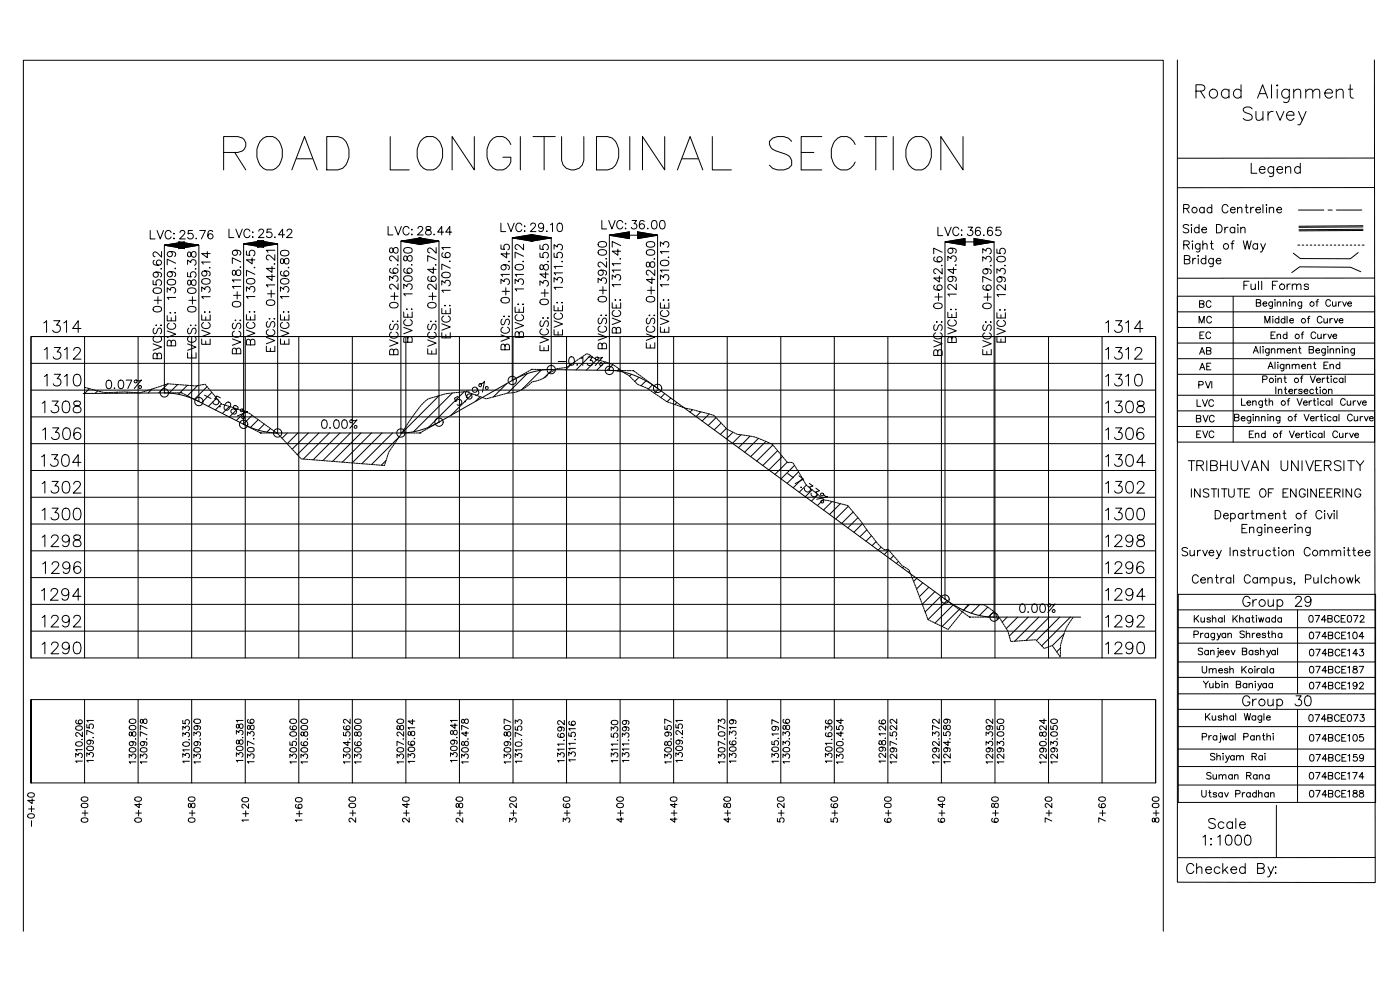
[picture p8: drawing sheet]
<svg xmlns="http://www.w3.org/2000/svg" width="420mm" height="297mm" viewBox="0 0 420 297" stroke-linecap="round" stroke-linejoin="round" font-family="sans-serif">
<defs><g id="words">
<text font-size="7.5" x="371.8" y="184.1">Group 29</text>
<text font-size="6.6" x="355.2" y="142.5">TRIBHUVAN UNIVERSITY</text>
<g font-size="5.7">
<text x="372.2" y="88.2">Full Forms</text>
<text x="356.3" y="150.3">INSTITUTE OF ENGINEERING</text>
</g>
<g font-size="5.3">
<text x="358.8" y="93.5">BC</text>
<text x="358.8" y="107.6">AB</text>
<text x="358.8" y="112.2">AE</text>
<text x="358.4" y="117.8">PVI</text>
<text x="358.1" y="123.1">LVC</text>
<text x="358.1" y="132.6">EVC</text>
<text x="391.6" y="188">074BCE072</text>
<text x="391.6" y="193">074BCE104</text>
<text x="391.6" y="203.2">074BCE187</text>
<text x="391.6" y="217.7">074BCE073</text>
<text x="391.6" y="223.7">074BCE105</text>
<text x="391.9" y="229.7">074BCE159</text>
<text x="360.9" y="234.9">Suman Rana</text>
<text x="391.6" y="234.9">074BCE174</text>
</g>
<g font-size="4.9">
<text x="358.8" y="98.1">MC</text>
<text x="358.8" y="102.7">EC</text>
<text x="380.3" y="102.7">End of Curve</text>
<text x="357.7" y="127.7">BVC</text>
<text x="391.6" y="197.9">074BCE143</text>
<text x="391.6" y="207.8">074BCE192</text>
<text x="359.5" y="240.2">Utsav Pradhan</text>
<text x="391.6" y="240.2">074BCE188</text>
</g>
</g></defs>
<!-- layer: C-ROAD-PROF -->
<g fill="none" stroke="#000" stroke-width=".3">
<path d="M25 118.1l24.3-.2a22.5 22.5 0 0 1 10.4 2.6l13.4 6.8a22.4 22.4 0 0 0 10.2 2.6h37a23 23 0 0 0 11.4-3.2l22-12.5a22.8 22.8 0 0 1 11.7-3.3l17.5 .2a25 25 0 0 1 14.5 5.4l86.2 63.3a24.9 24.9 0 0 0 14.7 5.4h26M25.4 116.2l.5 .2M26.1 116.4l.5 .2M26.9 116.6l.4 .1M27.6 116.8l.5 .1M28.3 117l.5 .1M29 117.2l.5 .1M29.8 117.4l.4 .1M30.5 117.6l.5 .1M31.2 117.8h.5M32.5 117.8h-.6M33.2 117.8h-.5"/>
<path d="M33.9 117.7l-.5 .1M34.7 117.7h-.5M35.4 117.7h-.5M36.2 117.6l-.5 .1M36.9 117.6h-.5M37.2 117.6h.5M37.9 117.6l.5 .1M38.7 117.7h.5M39.4 117.7l.5 .1M40.2 117.8h.5M40.9 117.8l.5 .1M42.2 117.8l-.5 .1"/>
<path d="M42.9 117.6l-.5 .1M43.6 117.4l-.5 .1M44.3 117.1l-.4 .2M45 116.9l-.4 .2M45.8 116.7l-.5 .2M46.5 116.5l-.5 .1M47.2 116.2l-.5 .2M47.9 116l-.5 .1M48.6 115.7l-.5 .2M49.3 115.5l-.5 .2M49.3 117.9h.6M50 115.3l-.5 .1"/>
<path d="M50.3 115.2h.5M50.7 117.9h-.5M50.9 117.9h.5M51 115.2h.5M51.7 115.3h.5M52.2 117.9h-.5M52.4 117.9h.5M52.5 115.3h.5M53.2 115.4h.5M53.7 117.9h-.5M53.9 117.9l1.1 .2M54 115.4l.5 .1"/>
<path d="M54.5 117.8h.1M54.7 115.5h.5M55.2 118.2l.5 .2M55.5 115.5l.5 .1M55.9 118.5l.4 .3M56.2 115.6h.5M56.5 118.9l.5 .2M57 115.7h.5M57.2 119.2l.5 .3M57.7 115.7l.5 .1M57.9 119.6l.4 .2M58.6 119.9l.4 .2"/>
<path d="M59 115.7l-.5 .1M59.7 115.6l-.5 .1M60.4 115.5l-.4 .1M61.2 115.4h-.5M61.4 115.3l.4 .3M61.9 115.8l.4 .4M62.4 116.4l.4 .3M62.9 116.9l.3 .4M63.4 117.5l.3 .4M63.9 118.1l.3 .4M64.4 118.7l.3 .4M64.8 119.2l.3 .4"/>
<path d="M65.3 119.8l.3 .4M128.5 119.7l-.4 .3M129.3 119.4l-.5 .2M130 119.2l-.5 .2M130.7 119l-.5 .2M131.4 118.8l-.5 .2M132.1 118.6l-.4 .1M132.9 118.4l-.5 .1M133.6 118.2l-.5 .1M134.3 118.1h-.5M135.1 118h-.5M135.8 117.9l-.5 .1"/>
<path d="M136.6 117.8l-.5 .1M137.3 117.8h-.5M138.1 117.7h-.5M138.8 117.6h-.5M139.5 117.5l-.5 .1M139.8 117.5l.5 .1M140.5 117.7l.5 .2M141.2 118l.5 .1M141.9 118.2l.5 .2M142.6 118.5l.5 .1M143.3 118.7l.5 .2M144 119l.5 .2"/>
<path d="M144.7 119.2l.5 .2M145.4 119.5l.5 .2M146.6 119.5l-.5 .1M147.4 119.3l-.5 .1M148.1 119.1l-.5 .1M148.8 118.9l-.5 .1M149.5 118.7l-.5 .1M150.3 118.5l-.5 .1M151 118.3l-.5 .1M151.7 118.1l-.5 .2M152.4 117.9l-.5 .2M152.7 117.9h.5"/>
<path d="M153.8 114.2h.1M153.9 117.8l-.5 .1M154.3 113.8l-.6 .4M154.6 117.7l-.4 .1M154.9 113.5l-.4 .2M155.4 117.5l-.5 .1M155.6 113.1l-.5 .2M156.1 117.2l-.5 .2M156.2 112.7l-.4 .3M156.7 116.8l-.4 .3M156.9 112.4l-.5 .2M157.4 116.4l-.5 .3"/>
<path d="M157.5 112l-.4 .2M158 116l-.4 .3M158.2 111.6l-.5 .3M158.6 115.6l-.4 .3M158.8 111.3l-.4 .2M159.2 115.1l-.4 .3M159.6 110.8h.1M159.7 114.6l-.4 .3M160.1 110.8h-.5l-.6 .3M160.4 110.8h.5M160.4 114.4l-.5 .1M161.1 110.8h.5"/>
<path d="M161.1 114.3l-.4 .1M161.9 114l-.5 .2M161.9 110.8l.5 .1M162.6 113.7l-.5 .2M162.6 110.9h.5M163.2 113.4l-.4 .2M163.4 110.9h.5M163.9 113l-.5 .3M164.1 110.9h.5M164.3 112.5l-.2 .4M164.8 111.9l-.3 .3M164.9 110.9h.5"/>
<path d="M165.4 110.9h.1M165.5 111.6l-.4 .2M166.1 111.2l-.4 .2M166.8 110.8l-.4 .3M167.5 110.6l-.5 .1M168.2 110.5h-.5M169 110.4h-.5M169.7 110.3l-.5 .1M170.4 110l-.4 .3M171 109.6l-.4 .3M171.6 109.2l-.4 .2M172.2 108.7l-.4 .3"/>
<path d="M172.9 108.3l-.4 .3M173.5 107.9l-.4 .3M174.1 107.5l-.4 .2M174.7 107l-.4 .3M175.3 106.6l-.4 .3M176 106.2l-.5 .3M176.2 106.2l.5 .1M176.9 106.4l.4 .3M177.5 106.9l.4 .3M178.1 107.3l.4 .3M178.7 107.7l.4 .3M179.4 108l.5 .1"/>
<path d="M180.1 108.2l.5 .1M180.9 108.4l.4 .1M181.6 108.6l.4 .1M182.3 108.8l.5 .2M182.9 111.1h.1M182.9 111.1h.5M183 109.1l.5 .1M183.6 111.1h.5M183.7 109.3l.4 .2M184.4 109.7l.4 .2M184.4 111.1l.5 .1M185 110.1l.4 .3"/>
<path d="M185.1 111.2h.5M185.6 110.5l.4 .3M185.9 111.2h.5M186.2 111l.4 .3M186.6 111.2h.5M186.8 111.4l.4 .3M187.4 111.9l.4 .3M187.4 111.2h.5M188 112.3l.5 .2M188.1 111.2h.5M188.7 112.6l.3 .4M188.9 111.2h.5"/>
<path d="M189.2 113.1l.4 .4M189.6 111.2h.5l.5 .4M189.7 113.7l.4 .3M190.1 111.2h.1M190.3 114.2l.3 .4M190.8 114.8l.3 .3M190.8 111.7l.4 .3M191.3 115.3l.5 .2M191.4 112.2l.4 .3M192 115.6l.5 .2M192 112.6l.4 .3M192.6 113.1l.4 .3"/>
<path d="M192.7 115.9l.5 .2M193.2 113.5l.4 .3M193.4 116.2l.4 .1M193.8 114l.4 .2M194.1 116.4l.4 .3M194.4 114.4l.4 .3M194.7 116.8l.4 .3M195 114.8l.4 .3M195.3 117.3l.4 .2M195.6 115.3l.4 .3M196 117.7l.4 .3M196.3 115.7l.4 .3"/>
<path d="M196.6 118.1l.4 .3M196.9 116.2l.5 .3M197.2 118.5l.4 .3M197.4 116.5h.1M197.8 118.9l.4 .3M198.4 119.4l.4 .2M199.1 119.8l.4 .3M59.2 120.2l.5 .3M59.7 120.5h.1M65.8 120.4l.3 .4M66.3 121l.3 .3M66.9 121.3l.5 .2"/>
<path d="M67.6 121.6l.5 .1M68.3 121.8l.5 .1M69 122l.5 .1M69.7 122.2l.5 .2M70.5 122.5l.4 .1M71.2 122.7l.4 .2M71.9 122.9l.5 .2M72.6 123.2l.4 .2M73.1 127.3h.1M73.1 127.3l.4 .2M73.3 123.4l.5 .2M73.8 127.6l.4 .3"/>
<path d="M74 123.7l.5 .2M74.4 128l.5 .2M74.7 124l.4 .2M75.1 128.3l.4 .3M75.3 124.4l.4 .3M75.8 128.7l.4 .2M75.9 124.8l.4 .3M76.4 129l.5 .2M76.5 125.2l.4 .3M77.1 129.3l.5 .3M77.2 125.7l.4 .3M77.8 126.1l.4 .3"/>
<path d="M77.8 129.7l1 .2M78.2 129.9h.1M78.4 126.6l.4 .3M79 127l.4 .3M79 129.9h.5M79.6 127.4l.4 .3M79.8 129.9h.5M80.2 127.9l.4 .3M80.5 129.9h.5M80.8 128.3l.4 .3M81.3 129.9h.5M81.4 128.7l.4 .3"/>
<path d="M82 129.9h.5M82 129.2l.4 .3M82.6 129.6l.5 .3M82.8 129.9h.5M83.3 130l.3 .4M83.3 129.9h.1M83.8 130.6l.3 .3M84.3 131.1l.3 .4M84.8 131.7l.3 .3M85.3 132.2l.4 .4M85.8 132.8l.4 .3M86.3 133.3l.4 .4"/>
<path d="M86.8 133.9l.4 .3M87.4 134.4l.3 .4M87.9 135l.3 .3M88.4 135.5l.3 .4M88.9 136.1l.3 .3M89.4 136.6l.3 .4M89.9 137.2l.3 .3M90.4 137.7h.5M91.2 137.7l.5 .1M91.9 137.8h.5M92.7 137.9h.5M93.4 137.9l.5 .1"/>
<path d="M94.2 138h.5M94.9 138l.5 .1M95.7 138.1h.5M96.4 138.2h.5M97.2 138.2l.5 .1M97.9 138.3h.5M98.7 138.3l.4 .1M99.4 138.4h.5M100.2 138.5h.5M100.9 138.5l.5 .1M101.6 138.6h.5M102.4 138.6l.5 .1"/>
<path d="M103.1 138.7h.5M103.9 138.7l.5 .1M104.6 138.8l.5 .1M105.4 138.9h.5M106.1 138.9l.5 .1M106.9 139h.5M107.6 139.1h.5M108.4 139.1h.5M109.1 139.2h.5M109.9 139.2l.5 .1M110.6 139.3h.5M111.4 139.4h.5"/>
<path d="M112.1 139.4h.5M112.9 139.5h.5M113.6 139.5l.5 .1M114.4 139.6h.5M115.4 139.5v.2l-.3-.1M115.7 138.7l-.2 .5M115.9 138l-.1 .5M116.1 137.3l-.1 .5M116.4 136.6l-.2 .5M116.6 135.9l-.2 .5M116.9 135.2l-.2 .4M117.4 134.6l-.3 .4"/>
<path d="M117.8 134l-.3 .4M118.2 133.4l-.3 .4M118.6 132.8l-.2 .4M119.1 132.1l-.3 .5M119.5 131.5l-.3 .4M119.9 130.9l-.3 .4M120.3 129.9h.1M120.3 129.9h.5M120.3 130.3l-.2 .4M120.7 129.7l-.2 .4M121 129.9h.5M121.2 129l-.3 .4"/>
<path d="M121.6 128.4l-.3 .4M121.8 129.9h.5M122 127.8l-.3 .4M122.4 127.1l-.3 .5M122.5 129.9h.5M122.8 126.5l-.3 .4M123.2 125.9l-.3 .4M123.3 129.9h.5M123.6 125.3l-.3 .4M124.1 124.7l-.3 .4M124.1 129.9h.4M124.5 124l-.3 .4"/>
<path d="M124.8 129.9h.5M125 123.5l-.4 .3M125.4 122.8l-.3 .5M125.8 122.2l-.3 .5M126 129.9h.1M126.3 121.7l-.3 .4M126.5 129.6l-1 .3M126.8 121.1l-.3 .4M127.2 129.3l-.5 .2M127.4 120.6l-.4 .3M127.8 128.9l-.4 .2M127.9 120.1l-.3 .3"/>
<path d="M128.5 128.5l-.5 .3M129.1 128.2l-.4 .2M129.8 127.8l-.5 .2M130.4 127.4l-.4 .3M131.1 127l-.5 .3M131.8 126.7h.1M131.7 126.7l-.4 .2M199.7 120.2l.4 .3M200.3 120.6l.5 .2M201 120.8l.5 .2M201.7 121.1l.5 .2M202.4 121.3l.5 .2"/>
<path d="M203.2 121.6l.4 .2M203.9 121.8l.4 .2M204.6 122.1l.4 .1M205.3 122.3l.4 .2M206 122.5l.5 .1M206.7 122.7l.5 .1M207.5 122.8l.4 .1M208.2 123l.5 .1M208.9 123.2l.5 .1M209.6 123.4l.5 .1M210.4 123.6l.4 .1M211.1 123.8l.5 .1"/>
<path d="M211.8 123.9l.5 .2M212.5 124.1l.5 .2M213.3 124.3l.4 .2M214 124.6l.4 .2M214.6 125l.3 .3M215.1 125.5l.3 .4M215.6 126.1l.4 .3M216.1 126.6l.4 .4M216.6 127.1l.4 .4M217.2 127.7l.3 .3M217.7 128.2l.3 .4M218.2 128.8l.4 .2"/>
<path d="M218.9 129.1l.4 .2M219.5 129.5l.5 .2M220.2 129.8l.5 .2M220.9 130.1l.4 .2M221.6 130.3l.5 .1M222.3 130.4l.5 .1M223.1 130.5l.5 .1M223.8 130.6l.5 .1M224.6 130.8h.4M225.3 130.9l.5 .1M226 131l.5 .1M226.8 131.2l.4 .2"/>
<path d="M227.5 131.5l.4 .1M228.1 131.7l.5 .2M228.8 132l.5 .2M229.5 132.3l.5 .2M230.2 132.6l.5 .2M230.9 132.9l.5 .2M231.6 133.2l.4 .3M232.1 133.7l.4 .4M232.6 134.3l.3 .4M233.1 134.9l.3 .4M233.6 135.5l.3 .3M234.1 136l.3 .4"/>
<path d="M234.5 136.6l.4 .4M235 137.2l.3 .4M235.5 137.8l.3 .3M236 138.3l.3 .4M237 138.7l-.5 .1M237.2 138.7l.5 .1M237.9 138.9l.3 .4M238.4 139.5l.2 .4M238.8 140.1l.2 .5M239.2 140.8l.2 .4M239.5 141.4l.3 .4M239.9 142.1l.3 .4"/>
<path d="M240.3 142.7l.3 .4M240.7 143.4l.2 .4M241.1 144l.2 .4M241.5 144.6l.2 .5M241.8 145.3l.3 .4M242.3 145.8l.4 .3M242.9 146.3l.4 .3M243.5 146.8l.4 .3M244.1 147.2l.4 .4M244.7 147.7l.3 .3M245.2 148.2l.4 .3M245.8 148.7l.4 .3"/>
<path d="M246.4 149.2l.4 .3M247 149.6l.3 .4M247.6 150.1h.5M248.3 150.1l.5 .2M249 150.3l.5 .1M249.8 150.5l.4 .1M250.5 150.7l.5 .1M251.2 150.9l.5 .1M252 151.1l.4 .1M252.7 151.2l.5 .2M253.4 151.4l.5 .1M254.1 151.6l.4 .2"/>
<path d="M254.7 152l.3 .4M255.2 152.6l.3 .4M255.7 153.2l.3 .4M256.2 153.7l.3 .4M256.6 154.3l.4 .4M257.1 154.9l.3 .4M257.6 155.5l.3 .4M258.1 156l.3 .4M258.6 156.6l.2 .4M259 157.3l.2 .4M259.4 157.9l.3 .4M259.8 158.5l.3 .4"/>
<path d="M260.2 159.1l.3 .4M260.7 159.7l.3 .4M261.2 160.3l.3 .4M261.6 160.9l.4 .3M262.1 161.4l.3 .4M262.6 162.1l.3 .3M263 162.6l.3 .4M263.5 163.2l.3 .4M264 163.8l.4 .3M264.6 164.3l.4 .3M265.2 164.7l.4 .3M266.3 164.8l-.5 .2"/>
<path d="M266.5 164.8l.3 .4M267 165.4l.3 .4M267.5 166l.3 .3M268 166.5l.3 .4M268.5 167.1l.3 .4M269 167.7l.3 .3M269.4 168.2l.4 .4M269.9 168.8l.4 .4M270.4 169.4l.4 .3M271 169.9l.4 .2M271.6 170.2l.4 .3M272.3 170.6l.4 .3"/>
<path d="M272.8 171.1l.2 .5M273.1 171.8l.2 .5M273.4 172.5l.2 .5M273.7 173.2l.2 .5M274 173.9l.1 .4M274.2 174.6l.2 .4M274.5 175.3l.2 .4M274.8 176l.2 .4M275.1 176.7l.1 .4M275.3 177.4l.2 .4M275.6 178.1l.2 .4M275.8 178.8l.2 .4"/>
<path d="M276.1 179.5l.2 .4M283.6 179.8h.1M283.6 179.8l.3 .1M276.4 180.2l.1 .4M276.6 180.9l.2 .5M276.9 181.6l.2 .5M277.2 182.3l.1 .5M277.4 183l.2 .5M277.7 183.7l.2 .5M277.9 184.4l.2 .5M278.2 185.1l.2 .5M278.5 185.8l.4 .3"/>
<path d="M279.1 186.2l.4 .2M279.8 186.5l.4 .2M280.4 186.8l.5 .3M281.1 187.2l.5 .2M281.8 187.5l.4 .2M282.4 187.8l.5 .3M283.1 188.2l.5 .2M283.8 188.5l.4 .2M284.1 180.1l.4 .3M284.7 180.5l.4 .3M284.8 188.5l-.3 .3M285.3 181l.4 .3"/>
<path d="M285.3 187.9l-.3 .4M285.7 187.4l-.3 .3M285.9 181.4l.4 .3M286.2 186.8l-.3 .4M286.5 181.9l.4 .3M286.7 186.2l-.3 .4M287.1 182.3l.4 .3M287.2 185.6l-.4 .4M287.6 185l-.3 .4M287.7 182.8l.4 .2M288.1 184.4l-.3 .4M288.3 183.2l.4 .3"/>
<path d="M288.6 183.9l-.3 .4M288.9 183.6l.4 .3M289 183.3l-.3 .4M289.5 184.1l.4 .3M289.5 182.7l-.3 .4M290 182.1l-.3 .4M290.1 184.5l.4 .3M290.5 181.5l-.4 .4M290.7 181.4h.5M290.7 185l.8 .2M291 185.2h.1M291 185.1h.1"/>
<path d="M291.4 181.4h.5M291.8 185.2h.5M292.1 181.4h.6M292.5 185.2h.5M292.9 181.4h.5M293.3 185.2h.5M293.6 181.5h.5M294 185.2h.5M294.4 181.5h.5M294.8 185.2h.5M295.2 181.5l.4 .1M295.5 185.2h.5"/>
<path d="M295.8 181.8l.4 .2M296.3 185.2h.5M296.5 182.2l.4 .3M297 185.2h.5M297.1 182.6l.4 .3M297.7 183l.4 .3M297.8 185.2h.5M298.3 183.5l.4 .3M298.3 185.2h.1M298.8 184l.2 .5M299 184.7l.1 .5M299.2 185.4l.1 .5"/>
<path d="M299.7 185.5l-.3 .4M299.9 185.3l.3 .4M300.3 185.9l.3 .4M300.7 186.5l.3 .5M301.1 187.2l.3 .4M301.5 187.8l.3 .4M301.9 188.4l.3 .4M302.3 189.1l.2 .4M302.6 189.8l.1 .4M302.8 190.5l.1 .5M303 191.2l.1 .5M303.2 191.9l.1 .5"/>
<path d="M304 192.4l-.5 .1M304.8 192.4h-.5M305.5 192.3l-.5 .1M306.3 192.3h-.5M307 192.2h-.5M307.8 192.2h-.5M308.5 192.1l-.5 .1M309.3 192.1h-.5M310 192h-.5M310.8 192h-.5M311 192.1l.3 .3M311.5 192.6l.3 .4"/>
<path d="M312 193.1l.3 .4M312.5 193.7l.4 .3M313 194.2l.4 .4M314.1 194.3l-.5 .2M314.8 194l-.5 .2M315.5 193.8l-.5 .2M315.7 193.7l.3 .3M316.2 194.2l.3 .4M316.6 194.8l.3 .5M317 195.5l.3 .4M317.5 196.1l.3 .4M317.9 196.7l.3 .4"/>
<path d="M318.2 196.4v.5M318.2 195.7v.5M318.3 194.9l-.1 .5M318.3 194.2v.5M318.3 193.4v.5M318.5 192.7l-.1 .5M318.7 192l-.1 .5M319 191.3l-.2 .4M319.2 190.6l-.2 .4M319.4 189.9l-.1 .4M319.7 189.1l-.2 .5M320 188.5l-.2 .4"/>
<path d="M320.4 187.8l-.3 .4M320.8 187.2l-.3 .4M321.2 186.5l-.3 .5M321.6 185.9l-.3 .4M322 185.3l-.3 .4"/>
<circle cx="49.3" cy="117.9" r=".02"/>
</g>
<!-- layer: C-ROAD-PROF-VIEW -->
<g fill="none" stroke="#000" stroke-width=".3">
<path d="M67.1 45.7h4.3l1.4-.4a2.31 2.31 0 0 0 0-3.8l-1.4-.5h-4.3v10M70.4 45.7l3.4 5.3M78.1 42.4a3.4 3.4 0 0 1 3.4-1.5 3.4 3.4 0 0 1 2.7 2.5 5.6 5.6 0 0 1-2.3 7.6 3.6 3.6 0 0 1-4.3-2.4 6.4 6.4 0 0 1 .5-6.2zM87.6 51l3.8-10 3.8 10M89 47.6h4.8M98.1 41h3.3a4.2 4.2 0 0 1 3.3 3.8 6.1 6.1 0 0 1-1.9 5.7l-1.4 .5h-3.3zM117.1 41v10h5.7M126.2 42.4a3.4 3.4 0 0 1 3.4-1.5 3.4 3.4 0 0 1 2.7 2.5 5.6 5.6 0 0 1-2.3 7.6 3.6 3.6 0 0 1-4.3-2.4 6.4 6.4 0 0 1 .5-6.2zM142.3 41v10l-6.6-10v10M153.3 43.4a3.5 3.5 0 0 0-3.3-2.6 3.5 3.5 0 0 0-3.4 2.6 5.6 5.6 0 0 0 2.4 7.6 3.4 3.4 0 0 0 4.3-3.8h-2.4M156.2 41v10M160 41h6.6"/>
<path d="M163.3 41v10M168.5 41v7.1a3.4 3.4 0 0 0 3.4 2.9 3.4 3.4 0 0 0 3.3-2.9v-7.1M179 41h3.3a4.2 4.2 0 0 1 3.4 3.8 6.1 6.1 0 0 1-1.9 5.7l-1.5 .5h-3.3zM189 41v10M199.5 41v10l-6.7-10v10M203.3 51l3.8-10 3.8 10M204.7 47.6h4.8M213.8 41v10h5.7M237.6 42.4a4.4 4.4 0 0 0-6.7 0 2.55 2.55 0 0 0 1.9 2.9l2.9 .9a2.72 2.72 0 0 1 1.9 3.4 4.4 4.4 0 0 1-6.7 0M240.4 45.7h3.9M246.6 41h-6.2v10h6.2M256.6 43.4a3.5 3.5 0 0 0-3.3-2.6 3.5 3.5 0 0 0-3.3 2.6 5.6 5.6 0 0 0 2.4 7.6 3.6 3.6 0 0 0 4.2-2.4"/>
<path d="M259.5 41h6.7M262.8 41v10M268.1 41v10M272.8 42.4a3.4 3.4 0 0 1 3.4-1.5 3.4 3.4 0 0 1 2.8 2.5 5.6 5.6 0 0 1-2.4 7.6 3.6 3.6 0 0 1-4.2-2.4 6.4 6.4 0 0 1 .4-6.2zM289 41v10l-6.6-10v10M13.1 96.9l.9-.7v3.5M16.1 96.2h1.9l-1 1.4a1.12 1.12 0 0 1 1.2 1.2 1.12 1.12 0 0 1-1.6 .9l-.5-.1-.3-.5M19.1 96.9l.9-.7v3.5M24.3 98.6h-2.5l1.7-2.4v3.5M331.8 96.9l.9-.7v3.5M334.8 96.2h1.9l-1 1.4a1.12 1.12 0 0 1 1.1 1.2 1.12 1.12 0 0 1-1.5 .9l-.5-.1-.3-.5M337.8 96.9l.9-.7v3.5"/>
<path d="M343 98.6h-2.5l1.7-2.4v3.5M9.3 117.1h337.5M9.3 109h337.5M13.3 113l.8-.7v3.5M13.3 104.9l.8-.6v3.5M16.3 112.3h1.8l-1 1.3a1.13 1.13 0 0 1 1.2 1.3 1.13 1.13 0 0 1-1.5 .9l-.5-.2-.3-.5M16.3 104.3h1.8l-1 1.3a1.12 1.12 0 0 1 1.2 1.3 1.12 1.12 0 0 1-1.5 .9l-.5-.2-.3-.5M19.3 113l.8-.7v3.5M19.3 104.9l.8-.6v3.5M22.1 105.1l.4-.7 1-.1a.85 .85 0 0 1 .5 1.3l-2 2.2h2.3M22.5 112.5a1.13 1.13 0 0 1 1.6 .5 2.89 2.89 0 0 1-.3 2.6 1.14 1.14 0 0 1-1.7-.5 2.94 2.94 0 0 1 .4-2.6zM25.4 101v96.4"/>
<path d="M26.8 116.6l-1.4 1.5M29.3 117.3l-.7 .7M31.9 117.8l-.2 .2M35.2 117.7l-.3 .3M38.4 117.7l-.3 .3M41.4 117.8l-.1 .1M41.4 101v96.4M45.6 116.7l-1.1 1.2M50.4 115.2l-2.8 2.7M53.3 115.4l-2.5 2.5M56.2 115.6l-2.7 2.7M57.5 101v96.4"/>
<path d="M59.3 115.7l-3.3 3.3M62.1 116l-3.8 3.8M63.6 117.7l-3.2 3.2M65 119.5l-2.5 2.4M73.6 101v96.4M89.7 101v96.4M105.7 101v96.4M121.8 101v96.4M131.8 118.7l-11.2 11.2M135.7 117.9l-11.6 11.7M137.9 101v96.4M139.3 117.5l-10.7 10.7"/>
<path d="M141.8 118.2l-6.4 6.4M144.1 119l-1.4 1.4M152.1 115.1l-4 4M154 101v96.4M158.2 112.1l-5.8 5.8M162.4 111.1l-5.8 5.8M165.7 110.9l-2.4 2.5M170 101v96.4M171.4 109.3l-1.6 1.7M177.2 106.6l-4.3 4.4M179.1 108l-3.1 3M181.6 108.6l-2.5 2.5"/>
<path d="M183.9 109.4l-1.7 1.7M185.8 110.7l-.6 .6M186.1 101v96.4M189.5 112.3l-.6 .6M191.8 113.2l-1.3 1.3M193.8 114.3l-1.4 1.4M195.8 115.5l-1.3 1.2M197.7 116.8l-1.3 1.2M199.5 118.1l-1.2 1.2M201.3 119.4l-1.1 1.2M202.2 101v96.4M218.2 101v96.4"/>
<path d="M234.3 101v96.4M250.4 101v96.4M266.5 101v96.4M282.5 101v96.4M298.6 101v96.4M314.7 101v96.4M330.7 101v96.4M331.8 113l.9-.7v3.5M331.8 104.9l.9-.6v3.5M334.8 112.3h1.9l-1 1.3a1.12 1.12 0 0 1 1.1 1.3 1.12 1.12 0 0 1-1.5 .9l-.5-.2-.3-.5M334.8 104.3h1.9l-1 1.3a1.12 1.12 0 0 1 1.1 1.3 1.12 1.12 0 0 1-1.5 .9l-.5-.2-.3-.5M337.8 113l.9-.7v3.5"/>
<path d="M337.8 104.9l.9-.6v3.5M340.7 105.1l.3-.7 1-.1a.85 .85 0 0 1 .5 1.3l-2 2.2h2.3M341 112.5a1.14 1.14 0 0 1 1.7 .5 2.94 2.94 0 0 1-.4 2.6 1.13 1.13 0 0 1-1.6-.5 2.89 2.89 0 0 1 .3-2.6zM9.3 133.1h337.5M9.3 125.1h337.5M12.5 137.1l.8-.7v3.5M12.6 121l.9-.7v3.5M12.8 129l.8-.6v3.5M15.5 136.4h1.8l-1 1.3a1.12 1.12 0 0 1 1.2 1.3 1.12 1.12 0 0 1-1.5 .9l-.5-.2-.4-.5M15.6 120.3h1.9l-1 1.4a1.13 1.13 0 0 1 1.2 1.3 1.13 1.13 0 0 1-1.6 .8l-.5-.1-.3-.5M15.8 128.4h1.8l-1 1.3a1.12 1.12 0 0 1 1.2 1.3 1.12 1.12 0 0 1-1.5 .9l-.5-.2-.3-.5M19 136.6a1.14 1.14 0 0 1 1.6 .5 2.94 2.94 0 0 1-.3 2.6 1.13 1.13 0 0 1-1.7-.5 2.89 2.89 0 0 1 .4-2.6z"/>
<path d="M19.1 120.5a1.13 1.13 0 0 1 1.7 .5 2.89 2.89 0 0 1-.3 2.7 1.14 1.14 0 0 1-1.7-.5 2.94 2.94 0 0 1 .3-2.7zM19.3 128.5a1.14 1.14 0 0 1 1.7 .5 2.89 2.89 0 0 1-.4 2.7 1.15 1.15 0 0 1-1.6-.5 2.85 2.85 0 0 1 .3-2.7zM22.3 120.5a.7 .7 0 0 0 .3 1.2 1.45 1.45 0 0 1 1.7 1.5 1.21 1.21 0 0 1-1.4 .7 1.21 1.21 0 0 1-.9-1.2 1.61 1.61 0 0 1 1.6-1 .7 .7 0 0 0 .4-1.2l-.5-.2zM24.1 128.9a1.04 1.04 0 0 0-1.5-.4 2.68 2.68 0 0 0 0 3.2 1.09 1.09 0 0 0 1.6-.5 1.09 1.09 0 0 0-.7-1.5 1.09 1.09 0 0 0-1.4 1M24.3 138.7h-2.5l1.7-2.3v3.5M66.4 121.2l-1.8 1.8M68.8 121.9l-2.1 2.2M71.2 122.7l-2.4 2.4M73.6 123.5l-2.7 2.7M75.7 124.6l-2.7 2.7M77.5 125.9l-2.3 2.3M79.3 127.2l-1.8 1.9"/>
<path d="M81.2 128.6l-1.1 1M83 129.9h.1M86.2 129.9l-1.6 1.6M89.4 129.9l-3.2 3.2M92.6 129.9l-4.9 4.9M95.7 129.9l-6.5 6.5M98.9 129.9l-7.9 7.8M102 129.9l-8 8.1M105.2 129.9l-8.3 8.3M108.3 129.9l-8.5 8.5M111.5 129.9l-8.8 8.8M114.7 129.9l-9 9"/>
<path d="M115.9 138.2l-1.5 1.4M117.8 129.9l-9.2 9.2M119.8 131.1l-8.3 8.3M203.1 120.8l-.6 .6M205 122.1l-.1 .1M207.8 122.9l-.7 .8M210.3 123.6l-1.4 1.4M212.8 124.2l-2.1 2.1M214.9 125.3l-2.4 2.4M216.4 126.9l-2 2.1M218 128.5l-1.8 1.8M220 129.7l-2 2"/>
<path d="M222.4 130.5l-2.6 2.5M225.1 130.9l-3.5 3.4M227.6 131.5l-4.1 4.2M229.9 132.5l-4.6 4.5M231.9 133.5l-4.8 4.8M233.4 135.2l-4.5 4.5M234.8 136.9l-4 4.1M236.3 138.7l-3.7 3.6M238.4 139.6l-4 4.1M331.8 137.1l.9-.7v3.5M331.8 129l.9-.6v3.5M331.8 121l.9-.7v3.5"/>
<path d="M334.8 136.4h1.9l-1 1.3a1.12 1.12 0 0 1 1.1 1.3 1.12 1.12 0 0 1-1.5 .9l-.5-.2-.3-.5M334.8 128.4h1.9l-1 1.3a1.12 1.12 0 0 1 1.1 1.3 1.12 1.12 0 0 1-1.5 .9l-.5-.2-.3-.5M334.8 120.3h1.9l-1 1.4a1.12 1.12 0 0 1 1.1 1.3 1.12 1.12 0 0 1-1.5 .8l-.5-.1-.3-.5M338.3 136.6a1.14 1.14 0 0 1 1.7 .5 2.94 2.94 0 0 1-.3 2.6 1.13 1.13 0 0 1-1.7-.5 2.89 2.89 0 0 1 .3-2.6zM338.3 128.5a1.15 1.15 0 0 1 1.7 .5 2.94 2.94 0 0 1-.3 2.7 1.14 1.14 0 0 1-1.7-.5 2.89 2.89 0 0 1 .3-2.7zM338.3 120.5a1.14 1.14 0 0 1 1.7 .5 2.94 2.94 0 0 1-.3 2.7 1.13 1.13 0 0 1-1.7-.5 2.89 2.89 0 0 1 .3-2.7zM341.5 120.5a.71 .71 0 0 0 .3 1.2 1.45 1.45 0 0 1 1.7 1.5 1.22 1.22 0 0 1-1.4 .7 1.22 1.22 0 0 1-.9-1.2 1.61 1.61 0 0 1 1.6-1 .7 .7 0 0 0 .4-1.2l-.5-.2zM343.2 128.9a1.05 1.05 0 0 0-1.5-.4 2.73 2.73 0 0 0 0 3.2 1.09 1.09 0 0 0 1.5-.5 1.09 1.09 0 0 0-.7-1.5 1.09 1.09 0 0 0-1.3 1M343.7 138.7h-2.5l1.6-2.3v3.5M9.3 157.2h337.5M9.3 149.2h337.5M9.3 141.2h337.5"/>
<path d="M12.6 153.1l.9-.6v3.5M12.6 145.1l.9-.7v3.5M15.6 152.5h1.9l-1 1.3a1.13 1.13 0 0 1 1.2 1.3 1.13 1.13 0 0 1-1.6 .9l-.5-.2-.3-.5M15.6 144.4h1.9l-1 1.4a1.13 1.13 0 0 1 1.2 1.3 1.13 1.13 0 0 1-1.6 .8l-.5-.1-.3-.5M19.1 152.6a1.13 1.13 0 0 1 1.7 .5 2.89 2.89 0 0 1-.3 2.7 1.14 1.14 0 0 1-1.7-.5 2.94 2.94 0 0 1 .3-2.7zM19.1 144.6a1.13 1.13 0 0 1 1.7 .5 2.89 2.89 0 0 1-.3 2.7 1.14 1.14 0 0 1-1.7-.5 2.94 2.94 0 0 1 .3-2.7zM22.1 145.3l.4-.7 1-.2a.86 .86 0 0 1 .5 1.4l-2 2.1h2.3M22.5 152.6a1.13 1.13 0 0 1 1.6 .5 2.89 2.89 0 0 1-.3 2.7 1.14 1.14 0 0 1-1.7-.5 2.94 2.94 0 0 1 .4-2.7zM239.7 141.6l-3.5 3.4M240.8 143.6l-2.8 2.8M242 145.6l-2.1 2.1M243.7 147l-2 2"/>
<path d="M245.5 148.4l-2 2M247.2 149.8l-1.9 1.9M249.7 150.5l-2.6 2.5M252.2 151.1l-3.2 3.3M254.6 151.9l-3.8 3.8M256 153.6l-3.4 3.4M257.5 155.3l-3.1 3.1M258.9 157.1l-2.6 2.6M260.2 159l-2.1 2M331.8 153.1l.9-.6v3.5M331.8 145.1l.9-.7v3.5M334.8 152.5h1.9l-1 1.3a1.12 1.12 0 0 1 1.1 1.3 1.12 1.12 0 0 1-1.5 .9l-.5-.2-.3-.5"/>
<path d="M334.8 144.4h1.9l-1 1.4a1.12 1.12 0 0 1 1.1 1.3 1.12 1.12 0 0 1-1.5 .8l-.5-.1-.3-.5M338.3 152.6a1.14 1.14 0 0 1 1.7 .5 2.94 2.94 0 0 1-.3 2.7 1.13 1.13 0 0 1-1.7-.5 2.89 2.89 0 0 1 .3-2.7zM338.3 144.6a1.14 1.14 0 0 1 1.7 .5 2.94 2.94 0 0 1-.3 2.7 1.13 1.13 0 0 1-1.7-.5 2.89 2.89 0 0 1 .3-2.7zM341.3 145.3l.4-.7 1-.2a.86 .86 0 0 1 .5 1.4l-2 2.1h2.3M341.7 152.6a1.14 1.14 0 0 1 1.6 .5 2.94 2.94 0 0 1-.3 2.7 1.13 1.13 0 0 1-1.7-.5 2.89 2.89 0 0 1 .4-2.7zM9.3 173.3h337.5M9.3 165.3h337.5M12.5 177.2l.8-.6v3.5M12.6 161.2l.9-.7v3.5M12.8 169.2l.8-.6v3.5M15.3 177.4l.3-.6 1-.2a.86 .86 0 0 1 .5 1.3l-2 2.2h2.4M15.5 161.3l.3-.6a1.13 1.13 0 0 1 1.5 .1 1.11 1.11 0 0 1-.3 1.5l-1.7 1.7h2.3"/>
<path d="M15.6 169.4l.4-.7 1-.1a.85 .85 0 0 1 .5 1.3l-2 2.2h2.3M20.6 177.8a1.09 1.09 0 0 1-1.4 .9 1.09 1.09 0 0 1-.5-1.7 1.09 1.09 0 0 1 1.8 .1 3.1 3.1 0 0 1-.4 2.8 1.02 1.02 0 0 1-1.5-.3M20.8 161.7a1.08 1.08 0 0 1-1.5 .9 1.08 1.08 0 0 1-.4-1.7 1.08 1.08 0 0 1 1.7 .1 3.2 3.2 0 0 1-.3 2.9 1.05 1.05 0 0 1-1.5-.4M21 169.7a1.09 1.09 0 0 1-1.5 .9 1.09 1.09 0 0 1-.5-1.7 1.09 1.09 0 0 1 1.8 .1 3.2 3.2 0 0 1-.3 2.9 1.02 1.02 0 0 1-1.5-.4M22.3 160.7a.71 .71 0 0 0 .3 1.2 1.43 1.43 0 0 1 1.7 1.4 1.21 1.21 0 0 1-1.4 .7 1.21 1.21 0 0 1-.9-1.2 1.59 1.59 0 0 1 1.6-.9 .71 .71 0 0 0 .4-1.2l-.5-.2zM24.1 169a1.02 1.02 0 0 0-1.5-.3 2.67 2.67 0 0 0 0 3.2 1.09 1.09 0 0 0 1.6-.5 1.09 1.09 0 0 0-.7-1.5 1.09 1.09 0 0 0-1.4 1M24.3 178.9h-2.5l1.7-2.3v3.5M261.5 160.7l-1.6 1.7M262.9 162.5l-1.2 1.2M264.4 164.2l-.9 .8M266.7 165l-1.3 1.4M268.2 166.7l-1 1"/>
<path d="M269.6 168.4l-.6 .7M271.2 170l-.4 .4M273 171.4l-.3 .3M275.1 173.5l-.9 .9M276.9 174.9l-1.8 1.8M278.7 176.2l-2.8 2.8M280.6 177.5l-3.8 3.8M282.4 178.9l-4.8 4.7M331.8 177.2l.9-.6v3.5M331.8 169.2l.9-.6v3.5M331.8 161.2l.9-.7v3.5M334.7 177.4l.3-.6 1-.2a.86 .86 0 0 1 .5 1.3l-2 2.2h2.3"/>
<path d="M334.7 169.4l.3-.7 1-.1a.85 .85 0 0 1 .5 1.3l-2 2.2h2.3M334.7 161.3l.1-.5a1.13 1.13 0 0 1 1.5-.1 .8 .8 0 0 1 .2 1.2l-2 2.1h2.3M340 177.8a1.09 1.09 0 0 1-1.5 .9 1.09 1.09 0 0 1-.4-1.7 1.09 1.09 0 0 1 1.7 .1 3.1 3.1 0 0 1-.3 2.8 1.02 1.02 0 0 1-1.5-.3M340 169.7a1.09 1.09 0 0 1-1.5 .9 1.09 1.09 0 0 1-.4-1.7 1.09 1.09 0 0 1 1.7 .1 3.1 3.1 0 0 1-.3 2.9 1.02 1.02 0 0 1-1.5-.4M340 161.7a1.09 1.09 0 0 1-1.5 .9 1.09 1.09 0 0 1-.4-1.7 1.09 1.09 0 0 1 1.7 .1 3.1 3.1 0 0 1-.3 2.9 1.04 1.04 0 0 1-1.5-.4M341.5 160.7a.72 .72 0 0 0 .3 1.2 1.43 1.43 0 0 1 1.7 1.4 1.22 1.22 0 0 1-1.4 .7 1.22 1.22 0 0 1-.9-1.2 1.59 1.59 0 0 1 1.6-.9 .71 .71 0 0 0 .4-1.2l-.5-.2zM343.2 169a1 1 0 0 0-1-.5 1 1 0 0 0-.9 .7 2.53 2.53 0 0 0 .4 2.7 1.09 1.09 0 0 0 1.5-.5 1.09 1.09 0 0 0-.7-1.5 1.09 1.09 0 0 0-1.3 1M343.7 178.9h-2.5l1.6-2.3v3.5M9.3 197.4h337.5M9.3 189.4h337.5M9.3 181.3h337.5M9.3 197.4v-96.4h337.5v96.4"/>
<path d="M12.6 193.3l.9-.6v3.5M12.6 185.3l.9-.7v3.5M15.5 193.5l.3-.7 1-.1a.85 .85 0 0 1 .5 1.3l-2 2.2h2.3M15.5 185.5l.3-.7a1.13 1.13 0 0 1 1.5 .2 1.11 1.11 0 0 1-.3 1.5l-1.7 1.6h2.3M20.8 193.8a1.08 1.08 0 0 1-1.5 .9 1.08 1.08 0 0 1-.4-1.7 1.08 1.08 0 0 1 1.7 .2 3.2 3.2 0 0 1-.3 2.8 1.02 1.02 0 0 1-1.5-.3M20.8 185.8a1.08 1.08 0 0 1-1.5 .9 1.08 1.08 0 0 1-.4-1.7 1.08 1.08 0 0 1 1.7 .1 3.2 3.2 0 0 1-.3 2.9 1.05 1.05 0 0 1-1.5-.4M22.1 185.5l.4-.7 1-.2a.85 .85 0 0 1 .5 1.4l-2 2.1h2.3M22.5 192.8a1.13 1.13 0 0 1 1.6 .5 2.89 2.89 0 0 1-.3 2.7 1.14 1.14 0 0 1-1.7-.5 2.94 2.94 0 0 1 .4-2.7zM284.2 180.2l-5.7 5.7M286.1 181.4l-5.5 5.5M288.2 182.6l-5.5 5.4M290.9 181.4l-1.7 1.7"/>
<path d="M294 181.5l-2.5 2.5M296.4 182.2l-2.5 2.5M298.3 183.5l-1.6 1.6M302.3 185.2l-1.5 1.5M305.4 185.2l-3.4 3.4M308.6 185.2l-5.7 5.6M311.8 185.2l-7.3 7.2M314.9 185.2l-7 7M318.1 185.2l-7 7M318.3 194.4l-1.2 1.2M319.3 190.2l-3.5 3.5M321.2 185.2l-8.6 8.6"/>
<path d="M331.8 193.3l.9-.6v3.5M331.8 185.3l.9-.7v3.5M334.7 193.5l.3-.7 1-.1a.85 .85 0 0 1 .5 1.3l-2 2.2h2.3M334.7 185.5l.1-.5a1.13 1.13 0 0 1 1.5-.2 .8 .8 0 0 1 .2 1.2l-2 2.1h2.3M340 193.8a1.09 1.09 0 0 1-1.5 1 1.09 1.09 0 0 1-.4-1.7 1.09 1.09 0 0 1 1.7 .1 3.1 3.1 0 0 1-.3 2.8 1.02 1.02 0 0 1-1.5-.3M340 185.8a1.09 1.09 0 0 1-1.5 .9 1.09 1.09 0 0 1-.4-1.7 1.09 1.09 0 0 1 1.7 .1 3.1 3.1 0 0 1-.3 2.9 1.04 1.04 0 0 1-1.5-.4M341.3 185.5l.2-.5a1.13 1.13 0 0 1 1.5-.2 .8 .8 0 0 1 .2 1.2l-2 2.1h2.3M341.7 192.8a1.14 1.14 0 0 1 1.6 .5 2.94 2.94 0 0 1-.3 2.7 1.13 1.13 0 0 1-1.7-.5 2.89 2.89 0 0 1 .4-2.7zM9.3 209.9v25v-25h337.5v25h-337.5M25.4 209.9v25M41.4 209.9v25M57.5 209.9v25"/>
<path d="M73.6 209.9v25M89.7 209.9v25M105.7 209.9v25M121.8 209.9v25M137.9 209.9v25M154 209.9v25M170 209.9v25M186.1 209.9v25M202.2 209.9v25M218.2 209.9v25M234.3 209.9v25M250.4 209.9v25"/>
<path d="M266.5 209.9v25M282.5 209.9v25M298.6 209.9v25M314.7 209.9v25M330.7 209.9v25M346.8 209.9v25"/>
</g>
<!-- layer: C-ROAD-PROF-TEXT -->
<g fill="none" stroke="#000" stroke-width=".3">
<path d="M45.1 69.2v2.5h1.4M46.3 78.1a.73 .73 0 0 0-.4 .7 .73 .73 0 0 0 .5 .7 1.48 1.48 0 0 0 2.1-.7 .79 .79 0 0 0-.7-.8 .79 .79 0 0 0-.9 .7 .79 .79 0 0 0 .7 .9M47.1 69.2l1 2.5 1-2.5M48.5 75.5v1.7l-1.2-1.3a.76 .76 0 0 0-1.2-.1l-.2 .7 .6 .5M49.3 73.6l6-1v2zM51 75.5a.79 .79 0 0 1 .7 1 .79 .79 0 0 1-1.2 .4 .79 .79 0 0 1 0-1.3 1.35 1.35 0 0 1 2.2 .8l-.3 .5M51.4 69.8a.93 .93 0 0 0-1.1-.7 .93 .93 0 0 0-.7 1v.6a.93 .93 0 0 0 .7 1 .93 .93 0 0 0 1.1-.6M52.2 70v.2zM52.2 71.4v.3zM52.7 79l-2.5-1.2v1.7M53.7 72.6l6 1-6 1zM54 69.8l.5-.6 .9 .2a.77 .77 0 0 1-.3 1.1l-1.2 1.2h1.7"/>
<path d="M56.3 79.4v-1.4l1 .8a.85 .85 0 0 1 1.3-.7 .85 .85 0 0 1-.2 1.5M56.4 75.7a.95 .95 0 0 0 .3 1.4l.6-.4a.91 .91 0 0 1 .3-1 .91 .91 0 0 1 1.1 0l.1 .9a.73 .73 0 0 1-.7 .6 .73 .73 0 0 1-.7-.7l-.1-.5a.52 .52 0 0 0-.9-.3zM57.8 69.2h-1.2l-.2 1a.9 .9 0 0 1 1.4 0 .9 .9 0 0 1-.2 1.4 .9 .9 0 0 1-1.3-.4M58.9 71.4l-.2 .2h.3M59.9 69.2h1.7l-1.2 2.5M62.2 75.5v1.8l-1.7-1.2h2.6M63.1 78.6h-2.6l.5 .6M63.8 69.5a.73 .73 0 0 0-1.1-.2 1.45 1.45 0 0 0 .5 2.4 .79 .79 0 0 0 .7-.8 .79 .79 0 0 0-.7-.8 .79 .79 0 0 0-.8 .7M68.7 68.7v2.6h1.5M70.6 75.1a.79 .79 0 0 1 .6 1.1 .79 .79 0 0 1-1.2 .2 .79 .79 0 0 1 .1-1.2 1.78 1.78 0 0 1 2.2 .6l-.2 .6-.2 .1M70.8 68.7l.9 2.6 1-2.6M72.3 78.6l-2.6-1.2v1.7"/>
<path d="M73.1 73.2l6-1v2zM74 75.3v1.2l1 .1a.9 .9 0 0 1 0-1.3 .9 .9 0 0 1 1.4 .2 .9 .9 0 0 1-.4 1.3M75 69.4a.93 .93 0 0 0-1.1-.7 .93 .93 0 0 0-.7 1v.6a.93 .93 0 0 0 .7 1 .93 .93 0 0 0 1.1-.6M75.7 77.4v1.8l-1.7-1.2h2.5M75.7 71.2h.3zM75.9 69.6v.2zM77.3 72.2l6 1-6 1zM77.7 69.4l.5-.7 .8 .3a.78 .78 0 0 1-.2 1.1l-1.3 1.2h1.7M81.4 68.7h-1.2l-.1 1.1a.9 .9 0 0 1 1.3 0 .9 .9 0 0 1-.1 1.4 .9 .9 0 0 1-1.3-.4M81.6 79.9v1.8l-1.7-1.2h2.6M82.4 79.1l.1 .1h-.3M82.5 76.4v1.7l-1.2-1.2a.76 .76 0 0 0-1.2-.1l-.2 .7 .6 .5"/>
<path d="M82.5 75.1h-2.6l.5 .6M82.5 71.1l-.1 .1h.2M84.3 77.7a.97 .97 0 0 0 .2 1.4l.6-.4a.91 .91 0 0 1 .4-1 .91 .91 0 0 1 1.1 0l.1 .9a.73 .73 0 0 1-.8 .6 .73 .73 0 0 1-.6-.7l-.2-.5a.52 .52 0 0 0-.8-.3zM84.3 75.4a1.63 1.63 0 0 1 2.4 .4v.3a1.46 1.46 0 0 1-2.5 0zM85.4 70.4h-1.8l1.2-1.7v2.6M86.1 69.4l.5-.7 .9 .3a.78 .78 0 0 1-.3 1.1l-1.2 1.2h1.7M116.5 68v2.5h1.4M117 74.5a.97 .97 0 0 0 .3 1.3l.6-.3a.91 .91 0 0 1 .4-1.1 .91 .91 0 0 1 1.1 .1l.1 .9a.73 .73 0 0 1-.8 .6 .73 .73 0 0 1-.7-.8l-.1-.4a.52 .52 0 0 0-.9-.3zM118.5 68l1 2.5 1-2.5M119.4 79.3v.3l-.2-.1M119.5 76.7v1.7l-1.2-1.2a.77 .77 0 0 0-1.3-.2l-.1 .8 .6 .5M120.3 72.4l6-1v2z"/>
<path d="M121.3 76.9a.96 .96 0 0 0 .2 1.4l.6-.4a.91 .91 0 0 1 .4-1 .91 .91 0 0 1 1.1 0l.1 .9a.73 .73 0 0 1-.8 .6 .73 .73 0 0 1-.6-.8l-.2-.4a.52 .52 0 0 0-.8-.3zM121.3 74.6a1.62 1.62 0 0 1 2.4 .4v.2a1.46 1.46 0 0 1-2.5 0zM122.8 68.6a.93 .93 0 0 0-1.1-.6 .93 .93 0 0 0-.8 .9v.6a.93 .93 0 0 0 .8 1 .93 .93 0 0 0 1.1-.6M123.5 68.9h.2zM123.5 70.4h.2zM123.6 79.3v.3l-.1-.1M125.4 68.6l.5-.6 .9 .2a.8 .8 0 0 1-.3 1.1l-1.2 1.2h1.7M125.7 71.4l6 1-6 1zM128 68.1a.51 .51 0 0 0 .2 .8 .91 .91 0 0 1 1 .4 .91 .91 0 0 1 0 1.1l-.9 .1a.73 .73 0 0 1-.6-.8 .73 .73 0 0 1 .8-.7l.4-.1a.51 .51 0 0 0 .3-.8zM130.3 70.3v.2l.1-.1M130.8 79.4l.1 .1h-.2M130.9 77.9l-2.5-1.2v1.7"/>
<path d="M130.9 74.3v1.7l-1.2-1.2a.78 .78 0 0 0-1.1-.3l-.2 .9 .6 .5M133 75.9a.74 .74 0 0 0-.3 1 1.45 1.45 0 0 0 2.4-.4 .79 .79 0 0 0-.8-.8 .79 .79 0 0 0-.7 .8 .79 .79 0 0 0 .7 .8M133.2 69.6h-1.8l1.2-1.6v2.5M135 78.3v.2l-.1-.1M135.1 74.3h-2.5l.5 .6M135.6 69.6h-1.8l1.2-1.6v2.5M150.3 67v2.5h1.5M150.4 73.5v1.2l1 .1a.9 .9 0 0 1 0-1.3 .9 .9 0 0 1 1.4 .2 .9 .9 0 0 1-.4 1.3M151.2 79.4a.79 .79 0 0 1 .7 1.1 .79 .79 0 0 1-1.3 .3 .79 .79 0 0 1 .1-1.2 1.35 1.35 0 0 1 2.2 .8l-.4 .5M152 75.6v1.8l-1.6-1.2h2.5M152.4 67l1 2.5 .9-2.5M152.8 78.3l.1 .2h-.3"/>
<path d="M153.7 71.4l6-1v2zM154.7 79.7a1.63 1.63 0 0 1 2.4 .3v.3a1.46 1.46 0 0 1-2.5 0zM156.6 67.6a.93 .93 0 0 0-1-.7 .93 .93 0 0 0-.8 1v.6a.93 .93 0 0 0 .8 1 .93 .93 0 0 0 1-.6M157 78.3l.1 .2h-.2M157.1 76.9l-2.5-1.2v1.7M157.1 73.3v1.7l-1.2-1.3a.76 .76 0 0 0-1.2-.1l-.1 .7 .6 .5M157.3 69.4h.3zM157.5 67.8v.2zM159.3 67.6l.5-.6 .8 .2a.77 .77 0 0 1-.2 1.1l-1.2 1.2h1.6M159.4 70.4l6 1-6 1zM162 75.9v1.3l1.1 .1a.9 .9 0 0 1 0-1.4 .9 .9 0 0 1 1.3 .2 .9 .9 0 0 1-.3 1.3M162 73.5v1.2l1.1 .2a.9 .9 0 0 1 0-1.4 .9 .9 0 0 1 1.3 .2 .9 .9 0 0 1-.3 1.3"/>
<path d="M162.2 79.6a.95 .95 0 0 0 .2 1.3l.6-.4a.91 .91 0 0 1 .4-1 .91 .91 0 0 1 1.1 .1l.1 .8a.73 .73 0 0 1-.8 .7 .73 .73 0 0 1-.7-.8l-.1-.5a.51 .51 0 0 0-.8-.2zM163.1 67.8a.79 .79 0 0 1-1 .7 .79 .79 0 0 1-.3-1.3 .79 .79 0 0 1 1.2 .1 1.76 1.76 0 0 1-.6 2.2l-.6-.1-.1-.3M164.1 69.3l-.1 .1h.2M164.5 78.4l.1 .1h-.3M165.2 67.4l.6-.4v2.5M166.3 75.9v1.3l1.1 .1a.9 .9 0 0 1-.1-1.4 .9 .9 0 0 1 1.4 .2 .9 .9 0 0 1-.4 1.3M166.3 74.7v-1.3l.9 .7a.84 .84 0 0 1 1.4-.6 .84 .84 0 0 1-.3 1.5M167.5 67.1a.81 .81 0 0 1 1.2 .3 1.27 1.27 0 0 1-.8 2.1 1.6 1.6 0 0 1-.4-2.4zM168.7 78.4l.1 .1h-.2M168.8 79.9h-2.5l.5 .6M179.6 75.2a1.62 1.62 0 0 1 2.4 .4v.3a1.46 1.46 0 0 1-2.5 0zM179.6 72.8a1.62 1.62 0 0 1 2.4 .4v.2a1.46 1.46 0 0 1-2.5 0z"/>
<path d="M180.6 66.2v2.5h1.5M181.9 77.5v.3l-.1-.1M182 78.5v1.7l-1.2-1.2a.76 .76 0 0 0-1.2-.1l-.1 .7 .6 .5M182.7 66.2l.9 2.5 1-2.5M182.9 70.6l6-1v2zM185.4 74.8v1.8l-1.7-1.2h2.6M186.2 77.5v.3l-.2-.1M186.3 79.1h-2.6l.5 .6M186.3 73.7l-2.6-1.2v1.7M186.9 66.8a.94 .94 0 0 0-1.1-.6 .94 .94 0 0 0-.7 .9v.6a.94 .94 0 0 0 .7 1 .94 .94 0 0 0 1.1-.6M187.6 67.1h.3zM187.6 68.6h.3z"/>
<path d="M189.7 66.2h1.3l-.7 .9a.84 .84 0 0 1 .6 1.4 .84 .84 0 0 1-1.4-.3M191.4 69.6l6 1-6 1zM193.3 66.5a.72 .72 0 0 0-.7-.4 .72 .72 0 0 0-.6 .5 1.48 1.48 0 0 0 .6 2.1 .79 .79 0 0 0 .8-.7 .79 .79 0 0 0-.7-.9 .79 .79 0 0 0-.8 .7M194.1 78.8a.97 .97 0 0 0 .2 1.3l.6-.4a.91 .91 0 0 1 .4-1 .91 .91 0 0 1 1.1 .1l.1 .8a.73 .73 0 0 1-.8 .7 .73 .73 0 0 1-.6-.8l-.2-.5a.52 .52 0 0 0-.8-.2zM194.1 75.3a1.61 1.61 0 0 1 2.4 .3v.3a1.47 1.47 0 0 1-2.5 0zM194.1 72.8a1.63 1.63 0 0 1 2.4 .4v.2a1.46 1.46 0 0 1-2.5 0zM194.4 68.5v.2l.1-.1M195.9 66.3a.84 .84 0 0 1 1.2 .3 1.29 1.29 0 0 1-.9 2.1 1.63 1.63 0 0 1-.3-2.4zM196.4 77.6l.1 .1h-.2M198.2 73.9v-1.3l1 .7a.85 .85 0 0 1 1.3-.6 .85 .85 0 0 1-.2 1.5M198.3 66.3a.83 .83 0 0 1 1.2 .3 1.29 1.29 0 0 1-.9 2.1 1.63 1.63 0 0 1-.3-2.4zM198.3 78.4a1.63 1.63 0 0 1 2.4 .4v.2a1.46 1.46 0 0 1-2.5 0z"/>
<path d="M200.6 77.1l.1 .1h-.2M200.7 75.5h-2.5l.5 .6M280.6 77.1a.76 .76 0 0 0-.3 1.1 1.45 1.45 0 0 0 2.5-.5 .79 .79 0 0 0-.8-.7 .79 .79 0 0 0-.8 .8 .79 .79 0 0 0 .7 .8M281.5 68.2v2.5h1.4M282.6 79.5v.3l-.1-.1M282.8 75.7l-2.6-1.2v1.7M283.5 68.2l1 2.5 1-2.5M283.6 72.6l6-1v2zM284.5 78.2v-1.3l.9 .7a.84 .84 0 0 1 1.4-.6 .84 .84 0 0 1-.3 1.5M285.3 74.5a.79 .79 0 0 1 .7 1.1 .79 .79 0 0 1-1.3 .3 .79 .79 0 0 1 .1-1.3 1.76 1.76 0 0 1 2.2 .6l-.1 .6-.3 .1M286.9 79.4v.3l-.2-.2M287.8 68.8a.94 .94 0 0 0-1.1-.6 .94 .94 0 0 0-.8 .9v.6a.94 .94 0 0 0 .8 1 .94 .94 0 0 0 1.1-.6"/>
<path d="M288.5 69.1h.2zM288.5 70.6h.2zM290.5 68.2h1.4l-.7 .9a.84 .84 0 0 1 .6 1.4 .84 .84 0 0 1-1.5-.3M292.3 71.6l6 1-6 1zM294.2 68.5a.73 .73 0 0 0-.7-.4 .73 .73 0 0 0-.7 .5 1.48 1.48 0 0 0 .6 2.1 .79 .79 0 0 0 .9-.7 .79 .79 0 0 0-.7-.9 .79 .79 0 0 0-.9 .8M294.9 78.4v-1.4l1 .7a.84 .84 0 0 1 1.4-.6 .84 .84 0 0 1-.3 1.5M294.9 75.9v-1.3l1 .7a.85 .85 0 0 1 1.4-.6 .85 .85 0 0 1-.3 1.5M295.3 70.5v.2l.1-.1M297.4 79.6v.2l-.2-.1M297.8 68.5a.74 .74 0 0 0-1.1-.2 1.45 1.45 0 0 0 .5 2.4 .79 .79 0 0 0 .7-.8 .79 .79 0 0 0-.7-.8 .79 .79 0 0 0-.9 .8M299.2 74.7v1.2l1.1 .2a.9 .9 0 0 1 0-1.4 .9 .9 0 0 1 1.3 .2 .9 .9 0 0 1-.4 1.3M299.3 77.3a1.61 1.61 0 0 1 2.4 .3v.3a1.47 1.47 0 0 1-2.5 0z"/>
<path d="M300.2 68.2h-1.2l-.1 1a.9 .9 0 0 1 1.3 0 .9 .9 0 0 1-.1 1.4 .9 .9 0 0 1-1.3-.4M301.6 79.6v.2l-.1-.1M45.9 84.2v1.2l1.1 .1a.9 .9 0 0 1 0-1.4 .9 .9 0 0 1 1.4 .2 .9 .9 0 0 1-.4 1.3M46.1 92.3a1.62 1.62 0 0 1 2.4 .3v.3a1.46 1.46 0 0 1-2.6 0zM46.1 86.7a1.62 1.62 0 0 1 2.4 .4v.2a1.46 1.46 0 0 1-2.6 0zM46.3 98.4a.96 .96 0 0 0-.4 1 .96 .96 0 0 0 .6 .7l.4-.2 .5-1.2a.59 .59 0 0 1 1 0 1.18 1.18 0 0 1-.3 1.4M46.3 90.1h2.2M46.8 81.6a.79 .79 0 0 1 .7 1.1 .79 .79 0 0 1-1.3 .3 .79 .79 0 0 1 .1-1.2 1.35 1.35 0 0 1 2.2 .8l-.4 .5M46.9 97.5v.2zM47.4 89v2.2M48.4 97.5v.2zM48.4 80.5v.3l-.2-.1"/>
<path d="M50.2 99.3l2.5 1-2.5 .9M50.2 94.7v1.6h2.5v-1.6M50.2 87.7v-1.4l1 .8a.85 .85 0 0 1 1.3-.7 .85 .85 0 0 1-.3 1.5M50.3 84.2a1.62 1.62 0 0 1 2.4 .3v.3a1.46 1.46 0 0 1-2.5 0zM50.8 97a.93 .93 0 0 0-.6 1.1 .93 .93 0 0 0 1 .7h.6a.93 .93 0 0 0 .9-.7 .93 .93 0 0 0-.6-1.1M51 93.9h.3zM51 81.5a.79 .79 0 0 1 .7 1.1 .79 .79 0 0 1-1.3 .3 .79 .79 0 0 1 .1-1.3 1.78 1.78 0 0 1 2.2 .6l-.1 .6-.2 .2M51.4 95.3v1M52.5 93.9h.2zM52.6 80.4v.3l-.1-.2M52.7 89.2h-2.5l.5 .7M56.3 81.8v1.2l1.1 .1a.9 .9 0 0 1 0-1.4 .9 .9 0 0 1 1.3 .2 .9 .9 0 0 1-.3 1.3"/>
<path d="M56.4 92.3a1.62 1.62 0 0 1 2.4 .4v.2a1.46 1.46 0 0 1-2.5 0zM56.4 86.7a1.62 1.62 0 0 1 2.4 .4v.2a1.46 1.46 0 0 1-2.5 0zM56.4 84.2a.95 .95 0 0 0 .3 1.3l.6-.3a.91 .91 0 0 1 .3-1.1 .91 .91 0 0 1 1.1 .1l.1 .8a.73 .73 0 0 1-.7 .7 .73 .73 0 0 1-.7-.8l-.1-.5a.52 .52 0 0 0-.9-.2zM56.7 98.5a.95 .95 0 0 0-.4 .9 .95 .95 0 0 0 .6 .8l.4-.3 .4-1.2a.59 .59 0 0 1 1 0 1.18 1.18 0 0 1-.2 1.5M56.7 90.1h2.1M57.3 97.5v.2zM57.7 89v2.2M58.7 97.5v.2zM58.7 80.6l.1 .1h-.2M60.5 99.1l2.6 .9-2.6 1M60.5 94.5v1.5h2.6v-1.5M60.5 87.5v-1.4l1 .8a.85 .85 0 0 1 1.4-.7 .85 .85 0 0 1-.3 1.5"/>
<path d="M60.7 83.9a1.62 1.62 0 0 1 2.4 .4v.3a1.46 1.46 0 0 1-2.6 0zM61.1 96.8a.93 .93 0 0 0-.6 1 .93 .93 0 0 0 1 .8h.6a.93 .93 0 0 0 1-.8 .93 .93 0 0 0-.6-1M61.4 81.3a.79 .79 0 0 1 .6 1.1 .79 .79 0 0 1-1.2 .3 .79 .79 0 0 1 .1-1.3 1.77 1.77 0 0 1 2.2 .6l-.1 .6-.3 .1M61.5 93.5v.2zM61.7 95.1v.9M63 93.5v.2zM63 80.2v.2l-.2-.1M63.1 89h-2.6l.5 .6M69.8 90.8a1.63 1.63 0 0 1 2.5 .4v.2a1.47 1.47 0 0 1-2.6 0zM69.8 81.2a.95 .95 0 0 0 .3 1.4l.6-.4a.91 .91 0 0 1 .4-1 .91 .91 0 0 1 1 0l.2 .9a.73 .73 0 0 1-.8 .6 .73 .73 0 0 1-.7-.7l-.1-.5a.51 .51 0 0 0-.9-.3zM70.1 97a.96 .96 0 0 0-.4 .9 .96 .96 0 0 0 .6 .7l.4-.2 .5-1.2 .7-.2a1.1 1.1 0 0 1 0 1.6M70.1 88.6h2.2"/>
<path d="M70.3 99.4a.93 .93 0 0 0-.6 1 .93 .93 0 0 0 1 .8h.6a.93 .93 0 0 0 1-.8 .93 .93 0 0 0-.6-1M70.7 96v.2zM71.2 87.5v2.2M72.1 96v.2zM72.1 80l.2 .1h-.3M72.3 85.9h-2.6l.5 .7M72.3 84h-2.6l.5 .6M74 99l2.5 1-2.5 .9M74 94.4v1.6h2.5v-1.6M74 87.4v-1.3l.9 .7a.84 .84 0 0 1 1.4-.6 .84 .84 0 0 1-.3 1.4M74.1 83.9a1.63 1.63 0 0 1 2.4 .4v.2a1.46 1.46 0 0 1-2.5 0zM74.6 96.7a.94 .94 0 0 0-.6 1.1 .94 .94 0 0 0 .9 .7h.6a.94 .94 0 0 0 1-.7 .94 .94 0 0 0-.6-1.1"/>
<path d="M74.9 93.5v.2zM75.2 95v1M76.4 93.5v.2zM76.4 80.1v.3l-.1-.1M76.5 89h-2.5l.4 .6M76.5 82.3l-2.5-1.2v1.7M80.1 90.3a1.61 1.61 0 0 1 2.4 .4v.2a1.47 1.47 0 0 1-2.6 0zM80.3 96.5a.96 .96 0 0 0-.4 .9 .96 .96 0 0 0 .6 .8l.4-.3 .5-1.2 .7-.2a1.1 1.1 0 0 1 0 1.7M80.3 88.1h2.2M80.5 98.9a.93 .93 0 0 0-.6 1.1 .93 .93 0 0 0 1 .7h.6a.93 .93 0 0 0 1-.7 .93 .93 0 0 0-.6-1.1M80.9 95.5v.3zM81.4 87.1v2.1"/>
<path d="M81.6 82.3v1.9l-1.7-1.3h2.6M82.4 95.5v.3zM82.5 85.5h-2.6l.5 .6M84.2 99l2.5 1-2.5 1M84.2 94.4v1.6h2.5v-1.6M84.2 87.4v-1.3l.9 .7a.84 .84 0 0 1 1.4-.6 .84 .84 0 0 1-.3 1.5M84.3 83.9a1.63 1.63 0 0 1 2.4 .4v.2a1.46 1.46 0 0 1-2.5 0zM84.5 81.4a.73 .73 0 0 0-.3 .7 .73 .73 0 0 0 .4 .6 1.49 1.49 0 0 0 2.1-.6 .79 .79 0 0 0-.7-.8 .79 .79 0 0 0-.9 .7 .79 .79 0 0 0 .8 .8M84.8 96.7a.94 .94 0 0 0-.6 1.1 .94 .94 0 0 0 .9 .8h.6a.94 .94 0 0 0 1-.8 .94 .94 0 0 0-.6-1.1M85.1 93.5v.2zM85.4 95v1M86.6 93.5v.2z"/>
<path d="M86.6 80.2l.1 .1h-.2M86.7 89h-2.5l.4 .6M116.9 84.2v-1.4l1 .8a.85 .85 0 0 1 1.4-.7 .85 .85 0 0 1-.3 1.5M117 91.1a1.61 1.61 0 0 1 2.5 .3v.3a1.47 1.47 0 0 1-2.6 0zM117.3 97.2a.96 .96 0 0 0-.4 1 .96 .96 0 0 0 .6 .7l.4-.2 .5-1.2a.59 .59 0 0 1 1 0 1.18 1.18 0 0 1-.3 1.4M117.3 80.5a.76 .76 0 0 0-.3 1.1 1.46 1.46 0 0 0 2.5-.4 .79 .79 0 0 0-.8-.8 .79 .79 0 0 0-.8 .8 .79 .79 0 0 0 .7 .8M117.3 88.9h2.2M117.5 99.7a.93 .93 0 0 0-.6 1 .93 .93 0 0 0 1 .8h.6a.93 .93 0 0 0 1-.8 .93 .93 0 0 0-.6-1M117.8 96.4h.2zM118.4 87.8v2.2M119.2 96.4h.3zM119.5 85.2v1.6l-1.2-1.2a.77 .77 0 0 0-1.3-.1l-.1 .7 .6 .5"/>
<path d="M121.2 98.2l2.5 1-2.5 1M121.2 93.6v1.6h2.5v-1.6M121.2 86.6v-1.3l.9 .7a.85 .85 0 0 1 1.4-.6 .85 .85 0 0 1-.3 1.4M121.3 83.1a1.62 1.62 0 0 1 2.4 .4v.2a1.46 1.46 0 0 1-2.5 0zM121.5 80.5a.73 .73 0 0 0-.4 .8 .73 .73 0 0 0 .5 .6 1.49 1.49 0 0 0 2.1-.6 .79 .79 0 0 0-.7-.9 .79 .79 0 0 0-.9 .8 .79 .79 0 0 0 .8 .8M121.8 95.9a.93 .93 0 0 0-.6 1.1 .93 .93 0 0 0 .9 .7h.6a.93 .93 0 0 0 1-.7 .93 .93 0 0 0-.6-1.1M122.1 92.6v.3zM122.4 94.2v1M123.6 92.6v.3zM123.7 88.2h-2.5l.4 .6M128.5 91.1a1.61 1.61 0 0 1 2.4 .4v.2a1.47 1.47 0 0 1-2.5 0zM128.7 97.3a.96 .96 0 0 0-.4 .9 .96 .96 0 0 0 .7 .8l.3-.3 .5-1.2 .7-.2a1.13 1.13 0 0 1 0 1.7"/>
<path d="M128.7 83a.76 .76 0 0 0-.2 1.1 1.46 1.46 0 0 0 2.4-.5 .79 .79 0 0 0-.8-.7 .79 .79 0 0 0-.8 .7 .79 .79 0 0 0 .8 .8M128.7 88.9h2.2M129 99.7a.93 .93 0 0 0-.6 1 .93 .93 0 0 0 .9 .8h.6a.93 .93 0 0 0 1-.7 .93 .93 0 0 0-.6-1.1M129.3 96.3v.2zM129.8 87.8v2.2M130.1 80.2v1.8l-1.7-1.2h2.5M130.8 96.3v.2zM130.9 85.2v1.7l-1.2-1.2a.8 .8 0 0 0-1.1-.3l-.2 .9 .6 .4M132.6 99.8v1.6h2.5v-1.6M132.6 97.1l2.5 1-2.5 1M132.6 92.6v1.5h2.5v-1.5M132.6 85.5v-1.3l1 .7a.85 .85 0 0 1 1.3-.6 .85 .85 0 0 1-.3 1.5"/>
<path d="M132.7 82a1.63 1.63 0 0 1 2.4 .4v.2a1.47 1.47 0 0 1-2.5 0zM133.2 94.8a.93 .93 0 0 0-.6 1.1 .93 .93 0 0 0 1 .8h.6a.93 .93 0 0 0 .9-.8 .93 .93 0 0 0-.6-1.1M133.6 91.6v.2zM133.8 93.2v.9M135 91.6v.2zM135.1 87.1h-2.5l.5 .6M135.1 80.5l-2.5-1.3v1.7M150.4 85.1v-1.3l.9 .7a.84 .84 0 0 1 1.4-.6 .84 .84 0 0 1-.3 1.5M150.5 89.6a1.63 1.63 0 0 1 2.4 .4v.2a1.47 1.47 0 0 1-2.5 0zM150.7 95.8a.96 .96 0 0 0-.4 .9 .96 .96 0 0 0 .7 .8l.3-.3 .5-1.2 .7-.2a1.1 1.1 0 0 1 0 1.7M150.7 87.4h2.2M151 98.2a.93 .93 0 0 0-.7 1 .93 .93 0 0 0 1 .8h.6a.93 .93 0 0 0 1-.8 .93 .93 0 0 0-.6-1"/>
<path d="M151.3 94.8v.2zM151.8 86.3v2.2M152.8 94.8v.2zM152.9 82.3h-2.5l.4 .6M154.6 96.7l2.5 1-2.5 1M154.6 92.1v1.6h2.5v-1.6M154.6 85.1v-1.3l.9 .7a.84 .84 0 0 1 1.4-.6 .84 .84 0 0 1-.3 1.5M155.2 94.4a.93 .93 0 0 0-.6 1.1 .93 .93 0 0 0 .9 .7h.7a.93 .93 0 0 0 .9-.7 .93 .93 0 0 0-.6-1.1M155.4 91.3h.3zM155.8 92.7v1M156.9 91.3h.2zM157.1 86.7h-2.5l.5 .6"/>
<path d="M157.1 82.3h-2.5l.5 .6M162 85.6v-1.3l1 .7a.85 .85 0 0 1 1.4-.6 .85 .85 0 0 1-.3 1.5M162.2 90.1a1.63 1.63 0 0 1 2.4 .4v.2a1.46 1.46 0 0 1-2.6 0zM162.4 96.3a.96 .96 0 0 0-.4 .9 .96 .96 0 0 0 .6 .8l.4-.3 .6-1.3 .6-.1a1.1 1.1 0 0 1 0 1.7M162.4 87.9h2.2M162.6 98.7a.94 .94 0 0 0-.6 1 .94 .94 0 0 0 1 .8h.6a.94 .94 0 0 0 1-.8 .94 .94 0 0 0-.6-1M163 95.3v.2zM163.5 86.8v2.2M163.7 81.6v1.8l-1.7-1.2h2.6M164.5 95.3v.2zM166.3 98.9v1.6h2.5v-1.6M166.3 96.3l2.5 .9-2.5 1"/>
<path d="M166.3 91.7v1.5h2.5v-1.5M166.3 84.7v-1.4l.9 .8a.85 .85 0 0 1 1.4-.7 .85 .85 0 0 1-.3 1.5M166.9 94a.93 .93 0 0 0-.6 1 .93 .93 0 0 0 .9 .8h.6a.93 .93 0 0 0 1-.8 .93 .93 0 0 0-.6-1M167.2 90.7v.2zM167.5 92.3v.9M167.5 99.5v1M168.7 90.7v.2zM168.8 86.2h-2.5l.5 .6M168.8 81.9h-2.5l.5 .6M179.5 84.8v-1.3l1 .7a.85 .85 0 0 1 1.3-.6 .85 .85 0 0 1-.2 1.4M179.6 89.3a1.61 1.61 0 0 1 2.4 .3v.3a1.47 1.47 0 0 1-2.5 0zM179.9 95.4a.96 .96 0 0 0-.4 1 .96 .96 0 0 0 .6 .7l.4-.2 .4-1.2a.59 .59 0 0 1 1 0 1.18 1.18 0 0 1-.2 1.4"/>
<path d="M179.9 87.1h2.1M180.1 97.9a.93 .93 0 0 0-.6 1 .93 .93 0 0 0 1 .8h.6a.93 .93 0 0 0 .9-.8 .93 .93 0 0 0-.6-1M180.3 94.6h.3zM180.3 81a.79 .79 0 0 1 .7 1.1 .79 .79 0 0 1-1.2 .3 .79 .79 0 0 1 .1-1.2 1.35 1.35 0 0 1 2.1 .8l-.3 .5M180.9 86v2.2M181.8 94.6h.2zM183.7 95.4l2.6 1-2.6 1M183.7 90.8v1.6h2.6v-1.6M183.7 83.8v-1.3l1 .7a.84 .84 0 0 1 1.4-.6 .84 .84 0 0 1-.3 1.5M184.3 93.1a.94 .94 0 0 0-.6 1.1 .94 .94 0 0 0 1 .8h.6a.94 .94 0 0 0 1-.8 .94 .94 0 0 0-.6-1.1M184.6 90h.2zM184.9 98.8a.67 .67 0 0 1 .7-.6 .67 .67 0 0 1 .7 .6v1.1h-2.6v-1.1l.3-.4 .5-.2 .3 .3 .1 1.4"/>
<path d="M184.9 91.5v.9M186 90h.3zM186.3 85.4h-2.6l.5 .6M186.3 81h-2.6l.5 .7M194.1 89.3a1.63 1.63 0 0 1 2.4 .4v.2a1.47 1.47 0 0 1-2.5 0zM194.3 95.5a.96 .96 0 0 0-.4 .9 .96 .96 0 0 0 .7 .8l.3-.3 .5-1.2 .7-.2a1.1 1.1 0 0 1 0 1.7M194.3 87.1h2.2M194.6 97.9a.93 .93 0 0 0-.6 1 .93 .93 0 0 0 .9 .8h.6a.93 .93 0 0 0 1-.7 .93 .93 0 0 0-.6-1.1M194.9 94.5v.2zM195.4 86v2.2M195.7 83.2v1.9l-1.7-1.2h2.5M196.3 94.6h.2z"/>
<path d="M196.5 81v1.6l-1.2-1.2a.76 .76 0 0 0-1.1-.2l-.2 .8 .6 .5M198.2 98.1v1.6h2.5v-1.6M198.2 95.5l2.5 .9-2.5 1M198.2 90.9v1.5h2.5v-1.5M198.2 83.9v-1.4l1 .7a.85 .85 0 0 1 1.3-.6 .85 .85 0 0 1-.2 1.5M198.8 93.2a.94 .94 0 0 0-.6 1 .94 .94 0 0 0 1 .8h.6a.94 .94 0 0 0 .9-.8 .94 .94 0 0 0-.6-1M199.2 89.9v.2zM199.4 91.5v.9M199.4 98.7v1M200.5 90h.2zM200.7 85.4h-2.5l.5 .6M200.7 81.1h-2.5l.5 .6"/>
<path d="M280.3 91.3a1.61 1.61 0 0 1 2.5 .3v.3a1.47 1.47 0 0 1-2.6 0zM280.6 97.4a.96 .96 0 0 0-.4 1 .96 .96 0 0 0 .6 .7l.4-.2 .5-1.2 .7-.3a1.13 1.13 0 0 1 0 1.7M280.6 85.6a.76 .76 0 0 0-.3 1.1 1.45 1.45 0 0 0 2.5-.5 .79 .79 0 0 0-.8-.7 .79 .79 0 0 0-.8 .7 .79 .79 0 0 0 .7 .8M280.6 89.1h2.2M280.8 99.9a.93 .93 0 0 0-.6 1 .93 .93 0 0 0 1 .8h.6a.93 .93 0 0 0 1-.8 .93 .93 0 0 0-.6-1M281.2 96.5v.2zM281.7 88v2.2M281.9 82.8v1.8l-1.7-1.2h2.6M282.5 96.6h.3zM282.8 80.5v1.7l-1.2-1.2a.8 .8 0 0 0-1.1-.2l-.3 .8 .6 .5M284.5 98.3l2.5 1-2.5 .9M284.5 93.7v1.6h2.5v-1.6"/>
<path d="M285.1 96a.94 .94 0 0 0-.7 1.1 .94 .94 0 0 0 1 .7h.6a.94 .94 0 0 0 1-.7 .94 .94 0 0 0-.6-1.1M285.3 82.9a.79 .79 0 0 1 .7 1.1 .79 .79 0 0 1-1.3 .3 .79 .79 0 0 1 .1-1.3 1.76 1.76 0 0 1 2.2 .7l-.1 .6-.3 .1M285.4 92.7v.3zM285.7 94.3v1M286.1 80.3v1.8l-1.6-1.2h2.5M286.7 92.8h.3zM287 88.3h-2.5l.4 .6M287 85.2v1.7l-1.2-1.2a.78 .78 0 0 0-1.2-.1l-.1 .7 .6 .5M295.1 91.3a1.63 1.63 0 0 1 2.4 .4v.2a1.48 1.48 0 0 1-2.6 0zM295.3 97.5a.95 .95 0 0 0-.4 .9 .95 .95 0 0 0 .7 .8l.3-.3 .5-1.2 .7-.2a1.1 1.1 0 0 1 0 1.7M295.3 85.6a.74 .74 0 0 0-.2 1.1 1.46 1.46 0 0 0 2.4-.5 .79 .79 0 0 0-.8-.7 .79 .79 0 0 0-.8 .8 .79 .79 0 0 0 .7 .8M295.3 89.1h2.2"/>
<path d="M295.6 99.9a.93 .93 0 0 0-.7 1 .93 .93 0 0 0 1 .8h.6a.93 .93 0 0 0 1-.8 .93 .93 0 0 0-.6-1M295.8 96.6h.2zM295.8 80.7a.79 .79 0 0 1 .7 1 .79 .79 0 0 1-1.3 .3 .79 .79 0 0 1 .1-1.2 1.78 1.78 0 0 1 2.2 .6l-.1 .6-.3 .1M296.4 88v2.2M297.4 96.5v.2zM297.5 84.2l-2.6-1.2v1.6M299.2 98.4l2.5 1-2.5 1M299.2 93.8v1.6h2.5v-1.6M299.2 82v-1.3l.9 .7a.84 .84 0 0 1 1.4-.6 .84 .84 0 0 1-.3 1.4M299.8 96.1a.93 .93 0 0 0-.6 1.1 .93 .93 0 0 0 .9 .7h.7a.93 .93 0 0 0 .9-.7 .93 .93 0 0 0-.6-1.1M300 83.1a.79 .79 0 0 1 .7 1 .79 .79 0 0 1-1.2 .4 .79 .79 0 0 1 0-1.3 1.35 1.35 0 0 1 2.2 .8l-.3 .5M300.1 92.9v.2z"/>
<path d="M300.4 94.4v1M301.6 92.9v.2zM301.7 88.4h-2.5l.5 .6M301.7 85.4v1.7l-1.2-1.2a.76 .76 0 0 0-1.2-.2l-.1 .8 .6 .4M32.2 114.2a.83 .83 0 0 1 1.2 .4 1.28 1.28 0 0 1-.9 2 1.62 1.62 0 0 1-.3-2.4zM34.4 116.4l-.2 .1h.3M35.8 114.2a.84 .84 0 0 1 1.2 .3 1.29 1.29 0 0 1-.8 2.1 1.64 1.64 0 0 1-.4-2.4zM37.8 114h1.7l-1.1 2.6M40.9 114l.2 .3a.49 .49 0 0 1-.6 .6l-.2-.3a.5 .5 0 0 1 .2-.5 .5 .5 0 0 1 .6 0l.8 .2 .6-.3-2.2 2.6M45.9 103.2l2.6 .9-2.6 1M46.5 100.9a.94 .94 0 0 0-.6 1 .94 .94 0 0 0 1 .8h.6a.94 .94 0 0 0 1-.8 .94 .94 0 0 0-.6-1M47.2 106.6a.67 .67 0 0 1 .6-.7 .67 .67 0 0 1 .7 .7v1h-2.6v-1l.3-.5 .5-.2 .3 .3 .2 1.4"/>
<path d="M49.3 117.9v-44.3h10.4v46.9M51.4 102.7a.67 .67 0 0 1 .7-.6 .67 .67 0 0 1 .6 .6v1.1h-2.5v-1.1l.2-.5 .5-.1 .4 .2 .1 1.5M56.3 105.8v1.6h2.5v-1.6M56.3 103.2l2.5 1-2.5 .9M56.9 100.9a.94 .94 0 0 0-.6 1.1 .94 .94 0 0 0 1 .7h.6a.94 .94 0 0 0 .9-.8 .94 .94 0 0 0-.6-1M57.5 106.4v1M60.5 101.7v1.6h2.6v-1.6M61.4 118.6l1.9 1M61.7 102.3v1M66.1 119.4l-1.1-.6-.6 .9a.9 .9 0 0 1 1.3 .6 .9 .9 0 0 1-.8 1.1 .9 .9 0 0 1-1-.9M69.7 101.7l2.6 .9-2.6 1M70.9 105.1a.67 .67 0 0 1 .7-.7 .67 .67 0 0 1 .7 .7v1.1h-2.6v-1.1l.3-.5 .4-.1 .4 .2 .1 1.5"/>
<path d="M75.2 102.4a.67 .67 0 0 1 .6-.6 .67 .67 0 0 1 .7 .6v1.1h-2.5v-1.1l.2-.5 .5-.1 .3 .2 .2 1.5M79.9 103.9v1.5h2.6v-1.5M79.9 101.2l2.6 1-2.6 .9M81.1 104.5v.9M84.2 101.7v1.6h2.5v-1.6M85.4 102.3v1M116.9 102l2.6 .9-2.6 1M118.1 105.3a.67 .67 0 0 1 .7-.6 .67 .67 0 0 1 .7 .6v1.1h-2.6v-1.1l.3-.4 .5-.2 .3 .3 .1 1.4M122.4 101.6a.67 .67 0 0 1 .6-.6 .67 .67 0 0 1 .7 .6v1.1h-2.5v-1.1l.2-.5 .5-.1 .4 .2 .1 1.5M128.4 104.6v1.6h2.5v-1.6M128.4 102l2.5 1-2.5 .9M129.6 105.3v.9"/>
<path d="M133.8 100.4v1M137.4 118.9l-1 .6 .4 1a.9 .9 0 0 1 1.2-.7 .9 .9 0 0 1 .5 1.3 .9 .9 0 0 1-1.3 .3M140.8 117.4a.73 .73 0 0 0-.8 0 .73 .73 0 0 0-.3 .8 1.48 1.48 0 0 0 1.5 1.5 .79 .79 0 0 0 .4-1.1 .79 .79 0 0 0-1.1-.4 .79 .79 0 0 0-.3 1.1M143.2 116.6a.79 .79 0 0 1-.6 1.1 .79 .79 0 0 1-.9-.9 .79 .79 0 0 1 1.2-.6 1.75 1.75 0 0 1 .5 2.2l-.6 .2-.2-.1M144.1 115.1l.3 .1a.49 .49 0 0 1-.2 .9l-.4-.1a.5 .5 0 0 1-.1-.7 .5 .5 0 0 1 .6-.2l.7-.2 .4-.5-.6 3.2M150.4 100.5l2.5 .9-2.5 1M151.6 103.9a.67 .67 0 0 1 .6-.7 .67 .67 0 0 1 .7 .7v1.1h-2.5v-1.1l.2-.5 .5-.1 .3 .2 .2 1.5M155.8 100.1a.67 .67 0 0 1 .7-.6 .67 .67 0 0 1 .6 .6v1.1h-2.5v-1.1l.2-.5 .5-.1 .4 .2 .1 1.5M162 103.6v1.6h2.6v-1.6M162 101l2.6 .9-2.6 1M163.3 104.2v1M165.4 110.9v-39.5h-11.7v42.8"/>
<path d="M167.5 108.5h2.2M171.1 107.2a.84 .84 0 0 1 1.2 .3 1.27 1.27 0 0 1-.9 2.1 1.62 1.62 0 0 1-.3-2.4zM173.2 109.4l-.1 .1h.2M174.3 107.6l.6-.5v2.5M176.5 107.1h1.3l-.7 1a.84 .84 0 0 1 .6 1.4 .84 .84 0 0 1-1.5-.3M179.3 107.2l.2 .2a.49 .49 0 0 1-.6 .6l-.2-.3a.5 .5 0 0 1 .2-.5 .5 .5 0 0 1 .6 .1l.7 .1 .7-.2-2.2 2.5M179.5 100.2l2.5 .9-2.5 1M180.7 103.5a.67 .67 0 0 1 .7-.6 .67 .67 0 0 1 .6 .6v1.1h-2.5v-1.1l.2-.4 .5-.2 .4 .3 .1 1.4M182.9 111.1v-40.5h14.5v45.9M194 102.8v1.6h2.5v-1.6M194 100.2l2.5 .9-2.5 1M195.2 103.5v.9"/>
<path d="M280.2 102.2l2.6 .9-2.6 1M281.4 105.5a.67 .67 0 0 1 .7-.6 .67 .67 0 0 1 .7 .6v1.1h-2.6v-1.1l.3-.4 .4-.2 .4 .3 .1 1.4M285.7 101.7a.67 .67 0 0 1 .6-.7 .67 .67 0 0 1 .7 .7v1.1h-2.5v-1.1l.2-.5 .5-.1 .3 .2 .2 1.5M294.9 104.8v1.6h2.6v-1.6M294.9 102.2l2.6 .9-2.6 1M296.2 105.5v.9M299.2 101.1v1.6h2.5v-1.6M300.4 101.7v1M66.1 121.9l-.2 .1 .2 .1M68 120.8a.78 .78 0 0 1 .8-.1 .78 .78 0 0 1 .5 .8 1.27 1.27 0 0 1-1.7 1.4 1.36 1.36 0 0 1 .4-2.1zM70.2 121.8v.7a.92 .92 0 0 1 .8 .8 .92 .92 0 0 1-.6 1l-.8-.3a.73 .73 0 0 1-.2-1 .73 .73 0 0 1 1-.3l.5 .2a.51 .51 0 0 0 .6-.7 .97 .97 0 0 0-1.3-.4zM72.9 122.8l.1 .3a.48 .48 0 0 1-.8 .3l-.1-.3a.5 .5 0 0 1 .5-.4 .5 .5 0 0 1 .5 .3l.6 .5h.6l-3.1 1.3"/>
<path d="M73.1 127.3v-54.1h10.2v56.7M96.9 126.1a.83 .83 0 0 1 1.2 .4 1.28 1.28 0 0 1-.9 2 1.63 1.63 0 0 1-.3-2.4zM99 128.3v.2l.2-.1M100.5 126.1a.83 .83 0 0 1 1.2 .4 1.28 1.28 0 0 1-.8 2 1.61 1.61 0 0 1-.4-2.4zM102.9 126.1a.84 .84 0 0 1 1.2 .4 1.28 1.28 0 0 1-.8 2 1.63 1.63 0 0 1-.4-2.4zM105.6 126l.2 .2a.49 .49 0 0 1-.6 .6l-.2-.2a.5 .5 0 0 1 .2-.6 .5 .5 0 0 1 .6 .1l.7 .1 .6-.2-2.1 2.5M131.7 126.7v-54.3h-11.4v57.5M139.5 120.4v.1l.2-.1M236.4 142.1l1.7 1.3M239.8 142.8l1.3 1-2.4 1.3M240.5 146.1h-.2l.2 .2M242.9 145l1.1 .8-1.2 .4a.84 .84 0 0 1-.3 1.5 .84 .84 0 0 1-1-1.1"/>
<path d="M244.8 146.5l1.1 .8-1.1 .3a.85 .85 0 0 1-.3 1.5 .85 .85 0 0 1-1.1-1.1M247.1 148.1v.4a.49 .49 0 0 1-.8 .1l-.1-.3a.5 .5 0 0 1 .6-.4 .5 .5 0 0 1 .4 .5l.5 .5 .7 .2-3.3 .7M283.6 179.8v-107.2h14.7v112.6M306.4 181.3a.83 .83 0 0 1 1.2 .4 1.28 1.28 0 0 1-.9 2.1 1.61 1.61 0 0 1-.3-2.5zM308.5 183.5v.3l.2-.2M310 181.3a.83 .83 0 0 1 1.2 .4 1.28 1.28 0 0 1-.8 2.1 1.63 1.63 0 0 1-.4-2.5zM312.4 181.3a.83 .83 0 0 1 1.2 .4 1.28 1.28 0 0 1-.8 2.1 1.63 1.63 0 0 1-.4-2.5zM315.1 181.2l.2 .3a.48 .48 0 0 1-.6 .6l-.2-.3a.5 .5 0 0 1 .2-.5 .5 .5 0 0 1 .6 0l.7 .2 .6-.3-2.1 2.6M22.8 218.1l.8-.3a.86 .86 0 0 1 1.1 .7 1.08 1.08 0 0 1-1 .6 1.08 1.08 0 0 1-1-.7zM23 216.1l-.2 .1a.65 .65 0 0 0 .3 .9h1.3a.62 .62 0 0 0 .1-1 .62 .62 0 0 0-1 .3 .62 .62 0 0 0 .5 .8M24.7 219.7v1.3l-.9-.9-.7-.3-.3 .2-.1 .5 .5 .4M26 217.4v1l.9 .1a.71 .71 0 0 1 0-1.1 .71 .71 0 0 1 1 .1 .71 .71 0 0 1-.2 1"/>
<path d="M28 216.2h-2l.4 .4M38.9 219.7v1l.4 .1 .4-1 .4-.2a.67 .67 0 0 1 .7 .6 .67 .67 0 0 1-.7 .7l-.4-.3-.3-.9zM38.9 217.9l.7-.3a.86 .86 0 0 1 1.2 .8 1.08 1.08 0 0 1-1.1 .6 1.08 1.08 0 0 1-.9-.8zM38.9 216l.7-.3a.86 .86 0 0 1 1.2 .8 1.08 1.08 0 0 1-1.1 .6 1.08 1.08 0 0 1-.9-.8zM42.2 215.9v1l.4 .1 .5-1 .3-.3a.67 .67 0 0 1 .7 .7 .67 .67 0 0 1-.7 .7l-.3-.3-.3-.9zM44.1 218.6l-2-1v1.4M54.9 219v-1.1l.7 .6a.67 .67 0 0 1 1.1-.5 .67 .67 0 0 1-.2 1.2M54.9 216.1v1l.8 .1a.71 .71 0 0 1 0-1.1 .71 .71 0 0 1 1.1 .1 .71 .71 0 0 1-.3 1.1M58.3 216l.7-.3a.86 .86 0 0 1 1.2 .8 1.08 1.08 0 0 1-1.1 .6 1.08 1.08 0 0 1-.9-.8zM58.9 217.7a.62 .62 0 0 1 .5 .9 .62 .62 0 0 1-1 .2 .62 .62 0 0 1 .1-1l.4-.1a.94 .94 0 0 1 1.3 .8l-.3 .4M71 217.4v1l.4 .1 .5-1 .4-.3a.67 .67 0 0 1 .7 .7 .67 .67 0 0 1-.7 .6l-.4-.2-.3-.9zM72.9 216.2h-2l.4 .4"/>
<path d="M74.4 217.8v.9l.3 .1 .5-.9 .4-.3a.67 .67 0 0 1 .7 .7 .67 .67 0 0 1-.7 .6l-.4-.3-.3-.8zM74.6 215.9l-.2 .1a.65 .65 0 0 0 .2 .9h1.4a.62 .62 0 0 0 0-1 .62 .62 0 0 0-.9 .3 .62 .62 0 0 0 .5 .8M87.1 219.8l.8-.2a.86 .86 0 0 1 1.1 .7 1.08 1.08 0 0 1-1.1 .6 1.08 1.08 0 0 1-.9-.8zM87.1 216l.8-.3a.86 .86 0 0 1 1.1 .8 1.08 1.08 0 0 1-1.1 .6 1.08 1.08 0 0 1-.9-.8zM87.3 217.8l-.2 .1a.65 .65 0 0 0 .3 1h1.3a.62 .62 0 0 0 .1-1 .62 .62 0 0 0-1 .2 .62 .62 0 0 0 .5 .9M90.4 219.7v1l.4 .1 .5-1 .4-.2a.67 .67 0 0 1 .7 .6 .67 .67 0 0 1-.7 .7l-.4-.3-.3-.9zM90.4 217.9l.8-.3a.86 .86 0 0 1 1.1 .8 1.08 1.08 0 0 1-1 .6 1.08 1.08 0 0 1-1-.8zM90.4 216l.8-.3a.86 .86 0 0 1 1.1 .8 1.08 1.08 0 0 1-1 .6 1.08 1.08 0 0 1-1-.8zM103.1 219.7v1l.8 .1a.71 .71 0 0 1 0-1.1 .71 .71 0 0 1 1.1 .2 .71 .71 0 0 1-.3 1M103.4 217.8l-.2 .1a.65 .65 0 0 0 .3 1h1.3a.62 .62 0 0 0 .1-1 .62 .62 0 0 0-1 .2 .62 .62 0 0 0 .5 .9M105.1 215.7v1.4l-1-1-.6-.3-.3 .2-.1 .6 .5 .4M106.5 219.7v1l.4 .1 .5-1 .3-.2a.67 .67 0 0 1 .7 .6 .67 .67 0 0 1-.7 .7l-.3-.3-.3-.9z"/>
<path d="M106.5 217.9l.8-.3a.86 .86 0 0 1 1.1 .8 1.08 1.08 0 0 1-1.1 .6 1.08 1.08 0 0 1-.9-.8zM106.5 216l.8-.3a.86 .86 0 0 1 1.1 .8 1.08 1.08 0 0 1-1.1 .6 1.08 1.08 0 0 1-.9-.8zM119.2 217.8v1l.4 .1 .5-1 .4-.3a.67 .67 0 0 1 .7 .7 .67 .67 0 0 1-.7 .7l-.4-.3-.3-.9zM119.2 216l.8-.3a.86 .86 0 0 1 1.1 .8 1.08 1.08 0 0 1-1 .6 1.08 1.08 0 0 1-1-.8zM121.1 219.6v1.3l-.9-1-.7-.3-.3 .2-.1 .6 .5 .4M122.6 219.6v.9l.4 .1 .4-.9 .4-.3a.67 .67 0 0 1 .7 .7 .67 .67 0 0 1-.7 .6l-.4-.2-.3-.9zM123.8 215.9v1.4l-1.3-.9h2M124.5 218.4h-2l.4 .4M135.3 219.3v1l.4 .1 .5-1 .3-.3a.67 .67 0 0 1 .7 .7 .67 .67 0 0 1-.7 .7l-.3-.3-.3-.9zM136.5 217.1v1.4l-1.3-.9h2M137.2 216.2h-2l.4 .4M138.6 215.9v1l.4 .1 .5-1 .4-.3a.67 .67 0 0 1 .7 .7 .67 .67 0 0 1-.7 .7l-.4-.3-.3-.9z"/>
<path d="M139.9 219.5v1.4l-1.4-1h2.1M140.6 218.6l-2.1-1v1.4M151.4 219.7v1l.4 .1 .4-1 .4-.2a.67 .67 0 0 1 .7 .6 .67 .67 0 0 1-.7 .7l-.4-.3-.2-.9zM151.4 217.9l.7-.3a.86 .86 0 0 1 1.2 .8 1.08 1.08 0 0 1-1.1 .6 1.08 1.08 0 0 1-.9-.8zM153.3 216.7l-2-1v1.4M154.6 218v1l.9 .1a.71 .71 0 0 1 0-1.1 .71 .71 0 0 1 1 .1 .71 .71 0 0 1-.3 1.1M154.6 217.1v-1.1l.8 .6a.67 .67 0 0 1 1.1-.5 .67 .67 0 0 1-.3 1.2M168 218.1a.62 .62 0 0 1 .6 .9 .62 .62 0 0 1-1 .2 .62 .62 0 0 1 0-1l.4-.1a.94 .94 0 0 1 1.4 .8l-.3 .4M169.4 216.1v1.4l-1-1-.7-.3-.3 .4v.4l.4 .4M170.7 219.9v.9l.8 .1a.71 .71 0 0 1 0-1 .71 .71 0 0 1 1.1 .1 .71 .71 0 0 1-.3 1M171 216.5h-.2a.65 .65 0 0 0 .3 1h1.3a.62 .62 0 0 0 .1-1 .62 .62 0 0 0-1 .2 .62 .62 0 0 0 .5 .9M172.7 218.6h-2l.4 .5"/>
<path d="M183.4 219.2v-1.1l.8 .6a.67 .67 0 0 1 1.1-.5 .67 .67 0 0 1-.2 1.2M183.5 216.4l.8-.3a.86 .86 0 0 1 1.1 .8 1.08 1.08 0 0 1-1 .6 1.08 1.08 0 0 1-1-.8zM187.4 218.1a.62 .62 0 0 1 .6 .8 .62 .62 0 0 1-1 .3 .62 .62 0 0 1 .1-1l.3-.1a.94 .94 0 0 1 1.4 .7l-.3 .4M187.4 216.2a.62 .62 0 0 1 .6 .8 .62 .62 0 0 1-1 .3 .62 .62 0 0 1 .1-1l.3-.1a.94 .94 0 0 1 1.4 .7l-.3 .4M199.5 217.8v1l.9 .1a.71 .71 0 0 1-.1-1.1 .71 .71 0 0 1 1.1 .1 .71 .71 0 0 1-.3 1.1M200.2 219.6a.62 .62 0 0 1 .5 .9 .62 .62 0 0 1-1 .2 .62 .62 0 0 1 .1-1l.4-.1a.94 .94 0 0 1 1.3 .8l-.3 .4M201.5 216.7l-2-1v1.4M202.8 217.4v1l.9 .1a.71 .71 0 0 1 0-1.1 .71 .71 0 0 1 1 .1 .71 .71 0 0 1-.2 1M204.8 219.1v1.4l-.9-1-.7-.3-.3 .2-.1 .6 .5 .4M204.8 216.2h-2l.4 .4M215.6 216.9v-1.1l.7 .6a.67 .67 0 0 1 1.1-.5 .67 .67 0 0 1-.2 1.2M215.7 219.8l.7-.2a.86 .86 0 0 1 1.2 .7 1.08 1.08 0 0 1-1.1 .6 1.08 1.08 0 0 1-.9-.8z"/>
<path d="M217.6 218.6l-2-1v1.4M219.6 216a.62 .62 0 0 1 .5 .8 .62 .62 0 0 1-1 .3 .62 .62 0 0 1 .1-1l.4-.1a.94 .94 0 0 1 1.3 .7l-.3 .4M220.9 218.3h-2l.4 .4M232.3 217.9a.62 .62 0 0 1 .5 .9 .62 .62 0 0 1-.9 .2 .62 .62 0 0 1 0-1l.4-.1a.94 .94 0 0 1 1.4 .8l-.3 .4M233.7 216.9l-2-1v1.4M235.1 217.8v.9l.4 .1 .4-.9 .4-.3a.67 .67 0 0 1 .7 .7 .67 .67 0 0 1-.7 .6l-.4-.3-.2-.8zM235.3 215.9l-.2 .1a.65 .65 0 0 0 .3 .9h1.3a.62 .62 0 0 0 .1-1 .62 .62 0 0 0-1 .3 .62 .62 0 0 0 .5 .8M247.7 218.9v-1l.8 .6a.67 .67 0 0 1 1.1-.5 .67 .67 0 0 1-.3 1.1M248 219.9l-.2 .1a.65 .65 0 0 0 .3 .9h1.3a.62 .62 0 0 0 .1-1 .62 .62 0 0 0-1 .3 .62 .62 0 0 0 .6 .8M248 216.1l-.2 .1a.65 .65 0 0 0 .3 .9h1.3a.62 .62 0 0 0 .1-1 .62 .62 0 0 0-1 .3 .62 .62 0 0 0 .6 .8M251.1 217.9v.9l.8 .1a.71 .71 0 0 1 0-1 .71 .71 0 0 1 1 .1 .71 .71 0 0 1-.2 1M252.4 219.5v1.4l-1.3-.9h2"/>
<path d="M252.4 215.7v1.4l-1.3-.9h2M264.1 216.1l-.2 .1a.65 .65 0 0 0 .3 .9h1.3a.62 .62 0 0 0 .1-1 .62 .62 0 0 0-1 .3 .62 .62 0 0 0 .5 .8M265.8 217.8v1.3l-1-.9-.6-.3-.4 .4v.3l.5 .4M267.1 219.7v1l.9 .1a.71 .71 0 0 1 0-1.1 .71 .71 0 0 1 1 .2 .71 .71 0 0 1-.3 1M269.1 217.6v1.4l-.9-1-.7-.3-.4 .4v.4l.5 .4M269.1 215.7v1.4l-.9-1-.7-.3-.4 .4v.4l.5 .4M281.9 218.6l-2-1v1.4M281.9 215.7v1.4l-1-1-.7-.3-.2 .2-.1 .6 .4 .4M283.2 219.7v.9l.8 .1a.71 .71 0 0 1 0-1 .71 .71 0 0 1 1.1 .1 .71 .71 0 0 1-.3 1M283.3 217.8v.9l.4 .1 .4-.9 .4-.3a.67 .67 0 0 1 .7 .7 .67 .67 0 0 1-.7 .6l-.4-.3-.2-.8zM283.9 215.8a.62 .62 0 0 1 .5 .8 .62 .62 0 0 1-1 .3 .62 .62 0 0 1 .1-1l.4-.1a.94 .94 0 0 1 1.3 .7l-.3 .4M296.6 217.7a.62 .62 0 0 1 .5 .9 .62 .62 0 0 1-.9 .2 .62 .62 0 0 1 0-1l.4-.1a.94 .94 0 0 1 1.3 .8l-.3 .4"/>
<path d="M297.9 215.7v1.4l-.9-1-.7-.3-.3 .2-.1 .6 .5 .4M299.3 217.8v1l.8 .1a.71 .71 0 0 1 0-1.1 .71 .71 0 0 1 1.1 .1 .71 .71 0 0 1-.3 1.1M299.4 219.8l.7-.2a.86 .86 0 0 1 1.2 .7 1.08 1.08 0 0 1-1.1 .6 1.08 1.08 0 0 1-.9-.8zM299.4 216l.7-.3a.86 .86 0 0 1 1.2 .8 1.08 1.08 0 0 1-1.1 .6 1.08 1.08 0 0 1-.9-.8zM312.1 219.8v.9l.4 .1 .5-.9 .3-.3a.67 .67 0 0 1 .7 .7 .67 .67 0 0 1-.7 .6l-.3-.3-.3-.8zM313.3 215.7v1.4l-1.3-.9h2M314 217.7v1.3l-.9-.9-.7-.3-.3 .2-.1 .5 .5 .4M315.3 217.8v1l.9 .1a.71 .71 0 0 1 0-1.1 .71 .71 0 0 1 1 .1 .71 .71 0 0 1-.2 1.1M315.4 219.8l.8-.2a.86 .86 0 0 1 1.1 .7 1.08 1.08 0 0 1-1 .6 1.08 1.08 0 0 1-1-.8zM315.4 216l.8-.3a.86 .86 0 0 1 1.1 .8 1.08 1.08 0 0 1-1 .6 1.08 1.08 0 0 1-1-.8zM8.4 238.1l.8-.2a.86 .86 0 0 1 1.1 .7 1.08 1.08 0 0 1-1.1 .6 1.08 1.08 0 0 1-.9-.8zM9.6 239.7v1.4l-1.3-1h2"/>
<path d="M22.7 227.1v-1l.8 .5a.67 .67 0 0 1 1.1-.5 .67 .67 0 0 1-.3 1.2M22.8 222.8l.8-.3a.86 .86 0 0 1 1.1 .8 1.08 1.08 0 0 1-1 .6 1.08 1.08 0 0 1-1-.8zM24.5 239.4l.7-.3a.86 .86 0 0 1 1.2 .8 1.08 1.08 0 0 1-1.1 .5 1.08 1.08 0 0 1-.9-.7zM24.6 221.8l-.1 .1M24.7 228.4h-2l.4 .4M24.7 224.9h-2l.4 .5M26 226.9v-1l.8 .6a.67 .67 0 0 1 1.1-.5 .67 .67 0 0 1-.2 1.1M26.1 224.2l.8-.3a.86 .86 0 0 1 1.1 .7 1.08 1.08 0 0 1-1 .6 1.08 1.08 0 0 1-1-.7zM26.7 222.1a.62 .62 0 0 1 .5 .8 .62 .62 0 0 1-.9 .3 .62 .62 0 0 1 0-1l.4-.1a.94 .94 0 0 1 1.3 .7l-.2 .4M28 221.2l-.1 .1M28 228.2h-2l.4 .4M28 220.1l-2-1v1.4"/>
<path d="M38.8 227.4v-1.1l.7 .6a.67 .67 0 0 1 1.1-.5 .67 .67 0 0 1-.2 1.2M38.9 224.6l.7-.3a.86 .86 0 0 1 1.2 .8 1.08 1.08 0 0 1-1.1 .6 1.08 1.08 0 0 1-.9-.8zM39.4 222.5a.62 .62 0 0 1 .6 .9 .62 .62 0 0 1-1 .2 .62 .62 0 0 1 .1-1l.3-.1a.94 .94 0 0 1 1.4 .8l-.3 .3M40.5 239.4l.8-.3a.86 .86 0 0 1 1.2 .8 1.08 1.08 0 0 1-1.1 .5 1.08 1.08 0 0 1-.9-.7zM40.7 221.6l-.1 .1M40.8 228.6h-2l.4 .5M42.1 227.4v-1.1l.8 .6a.67 .67 0 0 1 1.1-.5 .67 .67 0 0 1-.3 1.2M42.2 224.6l.8-.3a.86 .86 0 0 1 1.1 .8 1.08 1.08 0 0 1-1 .6 1.08 1.08 0 0 1-1-.8zM42.8 222.5a.62 .62 0 0 1 .5 .9 .62 .62 0 0 1-1 .2 .62 .62 0 0 1 .1-1l.4-.1a.94 .94 0 0 1 1.3 .8l-.3 .3M44 221.6l-.1 .1M44.1 228.6h-2l.4 .5M44.1 220.5l-2-.9v1.3"/>
<path d="M54.9 227.2v-1.1l.7 .6a.67 .67 0 0 1 1.1-.5 .67 .67 0 0 1-.2 1.2M54.9 220.9v-1.1l.7 .6a.67 .67 0 0 1 1.1-.5 .67 .67 0 0 1-.2 1.2M55 222.9l.7-.3a.86 .86 0 0 1 1.2 .8 1.08 1.08 0 0 1-1.1 .5 1.08 1.08 0 0 1-.9-.7zM56.6 239.4l.8-.3a.86 .86 0 0 1 1.1 .8 1.08 1.08 0 0 1-1 .5 1.08 1.08 0 0 1-1-.7zM56.8 221.8l-.1 .1M56.9 228.4h-2l.3 .5M56.9 225h-2l.3 .5M58.2 227.4v-1.1l.8 .6a.67 .67 0 0 1 1-.5 .67 .67 0 0 1-.2 1.2M58.2 220.7v-1.1l.8 .6a.67 .67 0 0 1 1-.5 .67 .67 0 0 1-.2 1.2M58.3 224.6l.7-.3a.86 .86 0 0 1 1.2 .8 1.08 1.08 0 0 1-1.1 .6 1.08 1.08 0 0 1-.9-.8zM58.9 222.5a.62 .62 0 0 1 .5 .9 .62 .62 0 0 1-1 .2 .62 .62 0 0 1 .1-1l.4-.1a.94 .94 0 0 1 1.3 .8l-.3 .3M60.1 221.6l-.1 .1"/>
<path d="M60.2 228.6h-2l.4 .5M70.9 226.9v-1l.8 .6a.67 .67 0 0 1 1.1-.5 .67 .67 0 0 1-.2 1.1M70.9 220.3v-1.1l.8 .6a.67 .67 0 0 1 1.1-.5 .67 .67 0 0 1-.2 1.2M71 224.2l.8-.3a.86 .86 0 0 1 1.1 .7 1.08 1.08 0 0 1-1 .6 1.08 1.08 0 0 1-1-.7zM71 222.2v.9l.4 .1 .5-.9 .4-.3a.67 .67 0 0 1 .7 .6 .67 .67 0 0 1-.7 .7l-.4-.3-.3-.8zM72.7 239.6l.8-.3a.86 .86 0 0 1 1.1 .8 1.08 1.08 0 0 1-1.1 .5 1.08 1.08 0 0 1-.9-.7zM72.8 221.2l-.1 .1M72.9 228.2h-2l.4 .4M74.3 227.3v-1l.7 .5a.67 .67 0 0 1 1.1-.5 .67 .67 0 0 1-.2 1.2M74.3 220.6v-1l.7 .6a.67 .67 0 0 1 1.1-.5 .67 .67 0 0 1-.2 1.1M74.4 224.5l.7-.2a.86 .86 0 0 1 1.2 .7 1.08 1.08 0 0 1-1.1 .6 1.08 1.08 0 0 1-.9-.8zM76.2 221.6l-.1 .1"/>
<path d="M76.3 228.5h-2l.3 .5M76.3 223.3l-2-.9v1.3M87 227.4v-1.1l.8 .6a.67 .67 0 0 1 1-.5 .67 .67 0 0 1-.2 1.2M87 222.6v1h.9a.71 .71 0 0 1-.1-1 .71 .71 0 0 1 1.1 .1 .71 .71 0 0 1-.3 1M87.1 224.6l.8-.3a.86 .86 0 0 1 1.1 .8 1.08 1.08 0 0 1-1.1 .6 1.08 1.08 0 0 1-.9-.8zM88.8 239.6l.7-.3a.86 .86 0 0 1 1.2 .8 1.08 1.08 0 0 1-1.1 .5 1.08 1.08 0 0 1-.9-.7zM88.9 221.6l-.1 .1M89 228.6h-2l.4 .5M90.3 227.4v-1.1l.8 .6a.67 .67 0 0 1 1.1-.5 .67 .67 0 0 1-.2 1.2M90.4 224.6l.8-.3a.86 .86 0 0 1 1.1 .8 1.08 1.08 0 0 1-1 .6 1.08 1.08 0 0 1-1-.8zM90.6 222.6l-.2 .1a.65 .65 0 0 0 .3 .9h1.3a.62 .62 0 0 0 .1-1 .62 .62 0 0 0-1 .3 .62 .62 0 0 0 .6 .8M92.2 221.6l-.1 .1"/>
<path d="M92.3 228.6h-2l.4 .5M103.1 227.4v-1.1l.7 .6a.67 .67 0 0 1 1.1-.5 .67 .67 0 0 1-.2 1.2M103.2 224.6l.7-.3a.86 .86 0 0 1 1.2 .8 1.08 1.08 0 0 1-1.1 .6 1.08 1.08 0 0 1-.9-.8zM104.4 222.3v1.4l-1.3-.9h2M104.8 239.4l.8-.3a.86 .86 0 0 1 1.1 .8 1.08 1.08 0 0 1-1 .5 1.08 1.08 0 0 1-1-.7zM105 221.6l-.1 .1M105.1 228.6h-2l.4 .5M106.4 227.4v-1.1l.8 .6a.67 .67 0 0 1 1-.5 .67 .67 0 0 1-.2 1.2M106.5 224.6l.8-.3a.86 .86 0 0 1 1.1 .8 1.08 1.08 0 0 1-1.1 .6 1.08 1.08 0 0 1-.9-.8zM106.7 222.6l-.2 .1a.65 .65 0 0 0 .3 .9h1.3a.62 .62 0 0 0 .1-1 .62 .62 0 0 0-1 .3 .62 .62 0 0 0 .5 .8M108.3 221.6l-.1 .1M108.4 228.6h-2l.4 .5"/>
<path d="M119.1 227.4v-1.1l.8 .6a.67 .67 0 0 1 1.1-.5 .67 .67 0 0 1-.2 1.2M119.2 224.6l.8-.3a.86 .86 0 0 1 1.1 .8 1.08 1.08 0 0 1-1 .6 1.08 1.08 0 0 1-1-.8zM120.9 239.4l.8-.3a.86 .86 0 0 1 1.1 .8 1.08 1.08 0 0 1-1.1 .5 1.08 1.08 0 0 1-.9-.7zM121 221.6l-.1 .1M121.1 228.6h-2l.4 .5M121.1 223.4l-2-1v1.3M122.5 227.2v-1l.7 .5a.67 .67 0 0 1 1.1-.5 .67 .67 0 0 1-.2 1.2M122.6 224.5l.7-.3a.86 .86 0 0 1 1.2 .7 1.08 1.08 0 0 1-1.1 .6 1.08 1.08 0 0 1-.9-.8zM122.8 222.5h-.2a.65 .65 0 0 0 .3 1h1.3a.62 .62 0 0 0 .1-1 .62 .62 0 0 0-1 .2 .62 .62 0 0 0 .5 .9M124.4 221.5l-.1 .1M124.5 228.5h-2l.4 .4M135.2 226.9v-1l.8 .6a.67 .67 0 0 1 1.1-.5 .67 .67 0 0 1-.3 1.1"/>
<path d="M135.3 224.2l.8-.3a.86 .86 0 0 1 1.1 .7 1.08 1.08 0 0 1-1 .6 1.08 1.08 0 0 1-1-.7zM135.9 222.1a.62 .62 0 0 1 .5 .8 .62 .62 0 0 1-1 .3 .62 .62 0 0 1 .1-1l.4-.1a.94 .94 0 0 1 1.3 .7l-.3 .4M137 239.4l.7-.3a.86 .86 0 0 1 1.2 .8 1.08 1.08 0 0 1-1.1 .5 1.08 1.08 0 0 1-.9-.7zM137.1 221.2l-.1 .1M137.2 228.2h-2l.4 .4M138.5 227.4v-1.1l.8 .6a.67 .67 0 0 1 1.1-.5 .67 .67 0 0 1-.2 1.2M138.6 224.6l.8-.3a.86 .86 0 0 1 1.2 .8 1.08 1.08 0 0 1-1.1 .6 1.08 1.08 0 0 1-1-.8zM138.6 222.6v1h.4l.5-.9 .4-.3a.67 .67 0 0 1 .7 .7 .67 .67 0 0 1-.7 .6l-.4-.2-.3-.9zM140.5 221.6l-.1 .1M140.6 228.6h-2.1l.4 .5M151.3 227.4v-1.1l.8 .6a.67 .67 0 0 1 1-.5 .67 .67 0 0 1-.2 1.2M151.4 224.6l.7-.3a.86 .86 0 0 1 1.2 .8 1.08 1.08 0 0 1-1.1 .6 1.08 1.08 0 0 1-.9-.8z"/>
<path d="M152 222.5a.62 .62 0 0 1 .5 .9 .62 .62 0 0 1-1 .2 .62 .62 0 0 1 .1-1l.4-.1a.94 .94 0 0 1 1.3 .8l-.3 .3M153 239.4l.8-.3a.86 .86 0 0 1 1.2 .8 1.08 1.08 0 0 1-1.1 .5 1.08 1.08 0 0 1-.9-.7zM153.2 221.6l-.1 .1M153.3 228.6h-2l.4 .5M154.6 227.2v-1.1l.8 .6a.67 .67 0 0 1 1.1-.5 .67 .67 0 0 1-.3 1.2M154.7 222.9l.8-.3a.86 .86 0 0 1 1.1 .8 1.08 1.08 0 0 1-1 .5 1.08 1.08 0 0 1-1-.7zM156.5 221.8l-.1 .1M156.6 228.4h-2l.4 .5M156.6 225h-2l.4 .5M156.6 220.7l-2-1v1.4M167.4 227v-1.1l.7 .6a.67 .67 0 0 1 1.1-.5 .67 .67 0 0 1-.2 1.2M167.6 220.1l-.1 .1a.65 .65 0 0 0 .2 1h1.4a.62 .62 0 0 0 0-1 .62 .62 0 0 0-.9 .2 .62 .62 0 0 0 .5 .9"/>
<path d="M169.1 239.4l.8-.3a.86 .86 0 0 1 1.1 .8 1.08 1.08 0 0 1-1 .5 1.08 1.08 0 0 1-1-.7zM169.3 222l-.1 .1M169.4 228.2h-2l.3 .5M169.4 224.8h-2l.3 .5M169.4 223.3h-2l.3 .4M170.7 226.7v-1l.8 .6a.67 .67 0 0 1 1-.5 .67 .67 0 0 1-.2 1.1M172.6 221.8l-.1 .1M172.7 228h-2l.4 .5M172.7 224.5h-2l.4 .5M172.7 223h-2l.4 .5M183.4 227v-1.1l.8 .6a.67 .67 0 0 1 1.1-.5 .67 .67 0 0 1-.2 1.2M183.4 220.1v1l.9 .1a.71 .71 0 0 1 0-1.1 .71 .71 0 0 1 1 .1 .71 .71 0 0 1-.2 1.1"/>
<path d="M185.2 239.4l.8-.3a.86 .86 0 0 1 1.1 .8 1.08 1.08 0 0 1-1.1 .5 1.08 1.08 0 0 1-.9-.7zM185.3 222l-.1 .1M185.4 228.2h-2l.4 .5M185.4 224.8h-2l.4 .5M185.4 223.3h-2l.4 .4M186.8 226.9v-1l.7 .6a.67 .67 0 0 1 1.1-.5 .67 .67 0 0 1-.2 1.1M186.8 221v-1l.7 .5a.67 .67 0 0 1 1.1-.5 .67 .67 0 0 1-.2 1.2M188.7 222l-.1 .1M188.8 228.2h-2l.3 .4M188.8 224.7h-2l.3 .5M188.8 223.2h-2l.3 .5M199.5 227.4v-1.1l.8 .6a.67 .67 0 0 1 1-.5 .67 .67 0 0 1-.2 1.2"/>
<path d="M199.6 224.6l.8-.3a.86 .86 0 0 1 1.1 .8 1.08 1.08 0 0 1-1.1 .6 1.08 1.08 0 0 1-.9-.8zM199.6 222.6v1h.4l.5-.9 .3-.3a.67 .67 0 0 1 .7 .7 .67 .67 0 0 1-.7 .6l-.3-.2-.3-.9zM201.3 239.4l.7-.3a.86 .86 0 0 1 1.2 .8 1.08 1.08 0 0 1-1.1 .5 1.08 1.08 0 0 1-.9-.7zM201.4 221.6l-.1 .1M201.5 228.6h-2l.4 .5M202.8 226.9v-1l.8 .6a.67 .67 0 0 1 1.1-.5 .67 .67 0 0 1-.2 1.1M202.9 224.2l.8-.3a.86 .86 0 0 1 1.1 .7 1.08 1.08 0 0 1-1 .6 1.08 1.08 0 0 1-1-.7zM203.5 222.1a.62 .62 0 0 1 .5 .8 .62 .62 0 0 1-.9 .3 .62 .62 0 0 1 0-1l.4-.1a.94 .94 0 0 1 1.3 .7l-.3 .4M204.7 221.2l-.1 .1M204.8 228.2h-2l.4 .4M215.6 227.4v-1.1l.7 .6a.67 .67 0 0 1 1.1-.5 .67 .67 0 0 1-.2 1.2M215.7 224.6l.7-.3a.86 .86 0 0 1 1.2 .8 1.08 1.08 0 0 1-1.1 .6 1.08 1.08 0 0 1-.9-.8z"/>
<path d="M217.3 239.4l.8-.3a.86 .86 0 0 1 1.1 .8 1.08 1.08 0 0 1-1 .5 1.08 1.08 0 0 1-1-.7zM217.5 221.6l-.1 .1M217.6 228.6h-2l.4 .5M217.6 223.4l-2-1v1.3M218.9 227.1v-1l.8 .5a.67 .67 0 0 1 1-.5 .67 .67 0 0 1-.2 1.2M218.9 220.5v-1.1l.8 .6a.67 .67 0 0 1 1-.5 .67 .67 0 0 1-.2 1.1M219 224.4l.8-.3a.86 .86 0 0 1 1.1 .7 1.08 1.08 0 0 1-1.1 .6 1.08 1.08 0 0 1-.9-.8zM219.2 222.4l-.2 .1a.65 .65 0 0 0 .3 .9h1.3a.62 .62 0 0 0 .1-1 .62 .62 0 0 0-1 .2 .62 .62 0 0 0 .5 .9M220.8 221.4l-.1 .1M220.9 228.4h-2l.4 .4M231.7 227.2v-1.1l.7 .6a.67 .67 0 0 1 1.1-.5 .67 .67 0 0 1-.2 1.2M231.7 222.4v1l.8 .1a.71 .71 0 0 1 0-1.1 .71 .71 0 0 1 1.1 .1 .71 .71 0 0 1-.3 1.1"/>
<path d="M231.7 224.4l.8-.3a.86 .86 0 0 1 1.2 .8 1.08 1.08 0 0 1-1.1 .6 1.08 1.08 0 0 1-.9-.8zM233.4 239.4l.8-.3a.86 .86 0 0 1 1.1 .8 1.08 1.08 0 0 1-1.1 .5 1.08 1.08 0 0 1-.9-.7zM233.6 221.5l-.1 .1M233.7 228.4h-2l.3 .5M233.7 220.2h-2l.3 .5M235 227.3v-1l.7 .5a.67 .67 0 0 1 1.1-.5 .67 .67 0 0 1-.2 1.2M235 223.5v-1l.7 .5a.67 .67 0 0 1 1.1-.5 .67 .67 0 0 1-.2 1.2M235 220.6v-1l.7 .6a.67 .67 0 0 1 1.1-.5 .67 .67 0 0 1-.2 1.1M235.1 224.5l.7-.2a.86 .86 0 0 1 1.2 .7 1.08 1.08 0 0 1-1.1 .6 1.08 1.08 0 0 1-.9-.8zM236.9 221.6l-.1 .1M237 228.5h-2l.4 .5M247.7 227.1v-1l.8 .5a.67 .67 0 0 1 1.1-.5 .67 .67 0 0 1-.3 1.2"/>
<path d="M247.8 224.4l.8-.3a.86 .86 0 0 1 1.1 .7 1.08 1.08 0 0 1-1 .6 1.08 1.08 0 0 1-1-.8zM249.5 239.4l.7-.3a.86 .86 0 0 1 1.2 .8 1.08 1.08 0 0 1-1.1 .5 1.08 1.08 0 0 1-.9-.7zM249.6 221.8l-.1 .1M249.7 228.4h-2l.4 .4M249.7 223h-2l.4 .5M251.1 227.4v-1l.7 .5a.67 .67 0 0 1 1.1-.5 .67 .67 0 0 1-.2 1.2M251.1 224.6l.8-.2a.86 .86 0 0 1 1.2 .7 1.08 1.08 0 0 1-1.1 .6 1.08 1.08 0 0 1-.9-.8zM251.1 222.7l.8-.2a.86 .86 0 0 1 1.2 .7 1.08 1.08 0 0 1-1.1 .6 1.08 1.08 0 0 1-.9-.8zM253 221.7l-.1 .1M253.1 228.6h-2l.3 .5M263.9 222.4v.9l.4 .1 .4-.9 .4-.3a.67 .67 0 0 1 .7 .6 .67 .67 0 0 1-.7 .7l-.4-.3-.2-.8zM264.5 224.2a.62 .62 0 0 1 .5 .8 .62 .62 0 0 1-1 .3 .62 .62 0 0 1 .1-1l.4-.1a.94 .94 0 0 1 1.3 .7l-.3 .4"/>
<path d="M265.5 239.4l.8-.3a.86 .86 0 0 1 1.2 .8 1.08 1.08 0 0 1-1.1 .5 1.08 1.08 0 0 1-.9-.7zM265.7 221.4l-.1 .1M265.8 228.4h-2l.4 .4M265.8 226v1.3l-1-.9-.6-.3-.4 .4v.3l.5 .4M265.8 220.2h-2l.4 .4M267.8 224.4a.62 .62 0 0 1 .5 .9 .62 .62 0 0 1-1 .2 .62 .62 0 0 1 .1-1l.4-.1a.94 .94 0 0 1 1.3 .8l-.3 .4M269 221.6l-.1 .1M269.1 228.6h-2l.4 .5M269.1 226.2v1.4l-.9-1-.7-.3-.4 .4v.4l.5 .4M269.1 223.4l-2-1v1.3M279.9 220.7v-1.1l.7 .6a.67 .67 0 0 1 1.1-.5 .67 .67 0 0 1-.2 1.2M280.5 224.4a.62 .62 0 0 1 .6 .9 .62 .62 0 0 1-1 .2 .62 .62 0 0 1 0-1l.4-.1a.94 .94 0 0 1 1.4 .8l-.3 .4"/>
<path d="M281.6 239.4l.8-.3a.86 .86 0 0 1 1.1 .8 1.08 1.08 0 0 1-1 .5 1.08 1.08 0 0 1-1-.7zM281.8 221.6l-.1 .1M281.9 228.6h-2l.3 .5M281.9 226.2v1.4l-1-1-.7-.3-.2 .2-.1 .6 .4 .4M281.9 222.4v1.3l-1-.9-.7-.3-.2 .2-.1 .6 .4 .3M283.9 224.4a.62 .62 0 0 1 .5 .8 .62 .62 0 0 1-1 .3 .62 .62 0 0 1 .1-1l.4-.1a.94 .94 0 0 1 1.3 .7l-.3 .4M284.5 222.3v1.4l-1.3-1h2M285.1 221.6l-.1 .1M285.2 228.5h-2l.4 .5M285.2 226.2v1.3l-1-1-.6-.2-.4 .3v.4l.5 .4M295.9 223.6v-1.1l.8 .6a.67 .67 0 0 1 1.1-.5 .67 .67 0 0 1-.2 1.1M295.9 220.7v-1.1l.8 .6a.67 .67 0 0 1 1.1-.5 .67 .67 0 0 1-.2 1.2"/>
<path d="M296.6 224.4a.62 .62 0 0 1 .5 .9 .62 .62 0 0 1-.9 .2 .62 .62 0 0 1 0-1l.4-.1a.94 .94 0 0 1 1.3 .8l-.3 .4M297.7 239.4l.8-.3a.86 .86 0 0 1 1.1 .8 1.08 1.08 0 0 1-1.1 .5 1.08 1.08 0 0 1-.9-.7zM297.8 221.6l-.1 .1M297.9 228.6h-2l.4 .5M297.9 226.2v1.4l-.9-1-.7-.3-.3 .2-.1 .6 .5 .4M299.3 223.6v-1.1l.7 .6a.67 .67 0 0 1 1.1-.5 .67 .67 0 0 1-.2 1.1M299.9 224.4a.62 .62 0 0 1 .6 .9 .62 .62 0 0 1-1 .2 .62 .62 0 0 1 .1-1l.3-.1a.94 .94 0 0 1 1.4 .8l-.3 .4M301.2 221.6l-.1 .1M301.3 228.6h-2l.3 .5M301.3 226.2v1.4l-1-1-.7-.3-.2 .2-.1 .6 .4 .4M312.1 222.7l.8-.2a.86 .86 0 0 1 1.1 .7 1.08 1.08 0 0 1-1.1 .6 1.08 1.08 0 0 1-.9-.8zM312.7 224.5a.62 .62 0 0 1 .5 .8 .62 .62 0 0 1-1 .2 .62 .62 0 0 1 .1-1h.4a.94 .94 0 0 1 1.3 .7l-.3 .4"/>
<path d="M313.8 239.4l.7-.3a.86 .86 0 0 1 1.2 .8 1.08 1.08 0 0 1-1.1 .5 1.08 1.08 0 0 1-.9-.7zM313.9 221.7l-.1 .1M314 228.6h-2l.4 .5M314 226.3v1.3l-.9-1-.7-.2-.3 .1-.1 .6 .5 .4M315.3 223.6v-1.1l.8 .6a.67 .67 0 0 1 1.1-.5 .67 .67 0 0 1-.2 1.1M316 224.4a.62 .62 0 0 1 .5 .9 .62 .62 0 0 1-.9 .2 .62 .62 0 0 1 0-1l.4-.1a.94 .94 0 0 1 1.3 .8l-.2 .4M317.2 221.6v.1M317.3 228.6h-2l.4 .5M317.3 226.2v1.4l-.9-1-.7-.3-.3 .2-.1 .6 .5 .4M329.8 239.4l.8-.3a.86 .86 0 0 1 1.1 .8 1.08 1.08 0 0 1-1 .5 1.08 1.08 0 0 1-1-.7zM345.9 239.4l.8-.3a.86 .86 0 0 1 1.1 .8 1.08 1.08 0 0 1-1.1 .5 1.08 1.08 0 0 1-.9-.7zM8.4 244.4l.8-.3a.86 .86 0 0 1 1.1 .8 1.08 1.08 0 0 1-1.1 .6 1.08 1.08 0 0 1-.9-.8z"/>
<path d="M8.6 242.7h1.7M9.5 241.9v1.7M9.5 246.2v1.8M24.5 245.7l.7-.3a.86 .86 0 0 1 1.2 .7 1.08 1.08 0 0 1-1.1 .6 1.08 1.08 0 0 1-.9-.7zM24.5 241.3l.7-.3a.86 .86 0 0 1 1.2 .8 1.08 1.08 0 0 1-1.1 .5 1.08 1.08 0 0 1-.9-.7zM24.7 244h1.7M25.5 243.1v1.7M40.5 245.7l.8-.3a.86 .86 0 0 1 1.2 .7 1.08 1.08 0 0 1-1.1 .6 1.08 1.08 0 0 1-.9-.7zM40.7 244h1.8M41.6 243.1v1.7M41.8 240.9v1.4l-1.3-.9h2M56.6 245.7l.8-.3a.86 .86 0 0 1 1.1 .7 1.08 1.08 0 0 1-1 .6 1.08 1.08 0 0 1-1-.7z"/>
<path d="M56.6 241.2v.9l.4 .1 .5-.9 .4-.3a.67 .67 0 0 1 .6 .7 .67 .67 0 0 1-.6 .6l-.4-.2-.3-.9zM56.8 244h1.7M57.7 243.1v1.7M72.9 244.1h1.7M73.7 243.3v1.7M74.6 246.1h-2l.4 .4M74.6 241.2v1.3l-1-.9-.6-.3-.3 .2-.1 .6 .5 .3M89 241.4l-.2 .1a.65 .65 0 0 0 .3 .9h1.3a.62 .62 0 0 0 0-1 .62 .62 0 0 0-.9 .3 .62 .62 0 0 0 .5 .8M89 244.1h1.7M89.8 243.3v1.7M90.7 246.1h-2l.4 .4M104.8 241.3l.8-.3a.86 .86 0 0 1 1.1 .8 1.08 1.08 0 0 1-1 .5 1.08 1.08 0 0 1-1-.7z"/>
<path d="M105 244h1.7M105.9 243.1v1.7M106.7 245.4v1.3l-.9-.9-.7-.3-.3 .2-.1 .5 .5 .4M121.1 244h1.7M122 243.1v1.7M122.1 240.9v1.4l-1.3-.9h2M122.8 245.4v1.3l-.9-.9-.7-.3-.3 .2-.1 .5 .5 .4M137 241.2v.9l.4 .1 .4-.9 .4-.3a.67 .67 0 0 1 .7 .7 .67 .67 0 0 1-.7 .6l-.4-.2-.3-.9zM137.2 244h1.7M138 243.1v1.7M138.9 245.4v1.3l-1-.9-.6-.3-.3 .2-.1 .5 .5 .4M153 246.5v-1l.7 .6a.67 .67 0 0 1 1.1-.5 .67 .67 0 0 1-.2 1.1"/>
<path d="M153.2 244h1.8M154.1 243.1v1.7M155 241v1.3l-1-.9-.7-.3-.3 .2v.6l.4 .3M169 246.5v-1l.8 .6a.67 .67 0 0 1 1.1-.5 .67 .67 0 0 1-.3 1.1M169.3 241.2l-.2 .1a.65 .65 0 0 0 .3 .9h1.3a.62 .62 0 0 0 .1-1 .62 .62 0 0 0-1 .3 .62 .62 0 0 0 .6 .8M169.3 244h1.7M170.2 243.1v1.7M185.2 241.3l.8-.3a.86 .86 0 0 1 1.1 .8 1.08 1.08 0 0 1-1.1 .5 1.08 1.08 0 0 1-.9-.7zM185.4 244h1.7M186.2 243.1v1.7M186.4 245.3v1.4l-1.3-.9h2M201.5 244h1.7"/>
<path d="M202.3 243.1v1.7M202.5 245.3v1.4l-1.3-.9h2M202.5 240.9v1.4l-1.3-.9h2M217.3 241.2v.9l.4 .1 .5-.9 .4-.3a.67 .67 0 0 1 .7 .7 .67 .67 0 0 1-.7 .6l-.4-.2-.3-.9zM217.5 244h1.7M218.4 243.1v1.7M218.6 245.3v1.4l-1.4-.9h2M233.3 245.6v.9l.9 .1a.71 .71 0 0 1 0-1 .71 .71 0 0 1 1 .1 .71 .71 0 0 1-.3 1M233.6 244h1.7M234.5 243.1v1.7M235.3 241v1.3l-.9-.9-.7-.3-.3 .2-.1 .6 .5 .3M249.4 245.6v.9l.8 .1a.71 .71 0 0 1 0-1 .71 .71 0 0 1 1.1 .1 .71 .71 0 0 1-.3 1"/>
<path d="M249.7 241.2l-.2 .1a.65 .65 0 0 0 .3 .9h1.3a.62 .62 0 0 0 .1-1 .62 .62 0 0 0-1 .3 .62 .62 0 0 0 .5 .8M249.7 244h1.7M250.5 243.1v1.7M265.5 241.3l.8-.3a.86 .86 0 0 1 1.2 .8 1.08 1.08 0 0 1-1.1 .5 1.08 1.08 0 0 1-.9-.7zM265.7 245.6l-.2 .1a.65 .65 0 0 0 .3 .9h1.4a.62 .62 0 0 0 0-1 .62 .62 0 0 0-.9 .3 .62 .62 0 0 0 .5 .8M265.7 244h1.8M266.6 243.1v1.7M281.8 245.6l-.2 .1a.65 .65 0 0 0 .3 .9h1.3a.62 .62 0 0 0 .1-1 .62 .62 0 0 0-1 .3 .62 .62 0 0 0 .6 .8M281.8 244h1.7M282.7 243.1v1.7M282.9 240.9v1.4l-1.4-.9h2M297.7 241.2v.9l.4 .1 .5-.9 .3-.3a.67 .67 0 0 1 .7 .7 .67 .67 0 0 1-.7 .6l-.3-.2-.3-.9z"/>
<path d="M297.9 245.6l-.2 .1a.65 .65 0 0 0 .3 .9h1.3a.62 .62 0 0 0 .1-1 .62 .62 0 0 0-1 .3 .62 .62 0 0 0 .5 .8M297.9 244h1.7M298.7 243.1v1.7M314 244h1.7M314.8 243.1v1.7M315.7 246.3l-2-.9v1.3M315.7 241v1.3l-1-.9-.6-.3-.3 .2-.1 .6 .4 .3M330 241.2l-.2 .1a.65 .65 0 0 0 .3 .9h1.4a.62 .62 0 0 0 0-1 .62 .62 0 0 0-.9 .3 .62 .62 0 0 0 .5 .8M330 244h1.7M330.9 243.1v1.7M331.7 246.3l-2-.9v1.3M345.9 245.6v.9l.4 .1 .5-.9 .3-.3a.67 .67 0 0 1 .7 .7 .67 .67 0 0 1-.7 .6l-.3-.3-.3-.8z"/>
<path d="M345.9 241.3l.8-.3a.86 .86 0 0 1 1.1 .8 1.08 1.08 0 0 1-1.1 .5 1.08 1.08 0 0 1-.9-.7zM346.1 244h1.7M347 243.1v1.7"/>
<circle cx="42" cy="116.1" r=".44"/>
<circle cx="49.3" cy="117.9" r="1.25"/>
<circle cx="146.1" cy="116.4" r=".44"/>
<circle cx="153.7" cy="114.1" r="1.25"/>
<circle cx="165.4" cy="110.9" r="1.25"/>
<circle cx="180.4" cy="109.3" r=".44"/>
<circle cx="182.9" cy="111.1" r="1.25"/>
<circle cx="197.3" cy="116.5" r="1.25"/>
<circle cx="59.7" cy="120.5" r="1.25"/>
<circle cx="73" cy="125.2" r=".44"/>
<circle cx="73.1" cy="127.3" r="1.25"/>
<circle cx="83.3" cy="129.9" r="1.25"/>
<circle cx="106.7" cy="128.1" r=".44"/>
<circle cx="120.3" cy="129.9" r="1.25"/>
<circle cx="131.7" cy="126.7" r="1.25"/>
<circle cx="246.7" cy="150.5" r=".43"/>
<circle cx="283.6" cy="179.8" r="1.25"/>
<circle cx="298.3" cy="185.2" r="1.25"/>
<circle cx="316.2" cy="183.4" r=".44"/>
</g>
<g fill="#000" stroke="#000" stroke-width=".3">
<path d="M53.7 72.6l6 1h-6zM53.7 73.6v1l6-1z"/>
<path d="M49.3 73.6h6v1zM49.3 73.6h6v-1z"/>
<path d="M77.3 72.2l6 1h-6zM77.3 73.2v1l6-1z"/>
<path d="M73.1 73.2h6v1zM73.1 73.2h6v-1z"/>
<path d="M125.7 71.4l6 1h-6zM125.7 72.4v1l6-1z"/>
<path d="M120.3 72.4h6v1zM120.3 72.4h6v-1z"/>
<path d="M159.4 70.4l6 1h-6zM159.4 71.4v1l6-1z"/>
<path d="M153.7 71.4h6v1zM153.7 71.4h6v-1z"/>
<path d="M182.9 70.6h6v1zM182.9 70.6h6v-1z"/>
<path d="M191.4 69.6l6 1h-6zM191.4 70.6v1l6-1z"/>
<path d="M283.6 72.6h6v1zM283.6 72.6h6v-1z"/>
<path d="M292.3 71.6l6 1h-6zM292.3 72.6v1l6-1z"/>
</g>
<!-- layer: 0 -->
<g fill="none" stroke="#000" stroke-width=".3">
<path d="M389.5 73.5h.6M389.7 63h7.6M390.8 73.5h.5M392 73.5h.5M393.2 73.5h.5M394.4 73.5h.5M395.6 73.5h.5M396.8 73.5h.5M398 73.5h.5M398.6 63h1.2M399.2 73.5h.5M400.4 73.5h.5"/>
<path d="M401.1 63h7.6M401.6 73.5h.5M402.8 73.5h.5M404 73.5h.5M405.2 73.5h.5M406.4 73.5h.5M407.6 73.5h.5M407.6 75.8l-2.3 1.8h-15.1l-2.1-1.6M408.8 73.5h.6M409 68.1l-19.1 .1M409 67.7l-19.2 .2M409 69.2l-19.1 .1"/>
<path d="M409.1 68.8l-19.3 .1M408.4 81.5l-3.1-1.3-15.3-.1-2.3 1.7M412.5 83.4l-59.2 .1M7 279.4v-261.3h342.1v261.3"/>
</g>
<!-- layer: Title Block -->
<g fill="none" stroke="#000" stroke-width=".3">
<path d="M353.3 18v246.7l59.4 .1-.2-246.8M358.9 27.3l2.3-.2a.92 .92 0 0 0 0-1.5l-2.3-.2v4M360.3 27.3l1.3 2.1M368.8 27.3a1.28 1.28 0 0 0-1.8-.1 1.28 1.28 0 0 0 0 1.8 1.28 1.28 0 0 0 1.8-.1M368.8 26.8v2.6M372.5 27.3a1.28 1.28 0 0 0-1.9-.1 1.28 1.28 0 0 0 0 1.8 1.28 1.28 0 0 0 1.9-.1M372.5 25.4v4M375.8 32.7a1.76 1.76 0 0 0-2.7 0 1.02 1.02 0 0 0 .8 1.1l1.1 .4a.97 .97 0 0 1 .8 .7 .97 .97 0 0 1-.4 1 1.84 1.84 0 0 1-2.3-.4M376.9 33.4l.2 2.5 1 .2 .9-.8M377.4 29.4l1.5-4 1.6 4M378 28.1h1.9M379 33.4v2.7"/>
<path d="M380.5 33.4v2.7M381.6 25.4v4M382.1 33.4a1.29 1.29 0 0 0-1.6 1.2M383 33.4l1.2 2.7 1.1-2.7M383.1 25.6l.2-.2 .2 .2-.2 .2zM383.3 26.8v2.6M386.1 34.6h2.3a1.18 1.18 0 0 0-1.4-1.2 1.18 1.18 0 0 0-.9 1.6 1.23 1.23 0 0 0 .9 1.1 1.23 1.23 0 0 0 1.4-.6M386.9 26.8v3a1.05 1.05 0 0 1-.6 .9 1.05 1.05 0 0 1-1.1-.1M386.9 27.3a1.28 1.28 0 0 0-1.9-.1 1.28 1.28 0 0 0 0 1.8 1.28 1.28 0 0 0 1.9-.1M388.3 27.5l.9-.7 1 .2 .2 2.4M388.3 26.8v2.6M389.7 33.4l1.1 2.7 1.2-2.7"/>
<path d="M390.8 36.1l-.7 1.3h-.6M391.9 27.5l.9-.7 1 .2 .2 2.4M391.9 26.8v2.6M394 27.5l.9-.7 1 .2 .2 2.4M397.6 27.9h2.3a1.18 1.18 0 0 0-1.4-1.2 1.18 1.18 0 0 0-.9 1.6 1.23 1.23 0 0 0 .9 1.1 1.23 1.23 0 0 0 1.4-.5M401 27.5l1-.7 .9 .2 .2 2.4M401 26.8v2.6M404.6 26.8h1.4M405.2 25.4v3.3l.2 .5 .8 .2M375.5 49v3h1.7M377.9 50.8h1.8a.93 .93 0 0 0-1.3-.7 .93 .93 0 0 0-.3 1.5 .92 .92 0 0 0 1.6 0M382.2 50v2.3a.79 .79 0 0 1-.4 .7 .79 .79 0 0 1-.9-.2"/>
<path d="M382.2 50.4a.96 .96 0 0 0-1.4-.1 .96 .96 0 0 0 0 1.4 .96 .96 0 0 0 1.4-.1M383.2 50.8h1.7a.92 .92 0 0 0-1.3-.7 .92 .92 0 0 0-.2 1.5 .91 .91 0 0 0 1.5 0M385.8 50.6l.7-.6 .7 .1 .2 1.9M385.8 50v2M390.2 50.4a.96 .96 0 0 0-1.4-.1 .96 .96 0 0 0 0 1.4 .96 .96 0 0 0 1.4-.1M390.2 49v3M412.5 47.4l-59.2 .1M412.5 56.3h-59.2M355.2 62.6l1.5-.2 .2-.3-.1-.5-.5-.2h-1.1v2.5M355.3 73.5l1.4-.2 .2-.3-.1-.5-.5-.2h-1v2.5M355.4 77.9l1.5-.2 .2-.3-.1-.5-.5-.2h-1.1v2.5h1.1a.66 .66 0 0 0 .6-.7 .66 .66 0 0 0-.6-.6M356 62.6l.9 1.3"/>
<path d="M356.1 73.5l.8 1.3M356.8 67.7a.95 .95 0 0 0-1-.4 .95 .95 0 0 0-.7 .7l.2 .3 1.3 .6 .2 .6a1.12 1.12 0 0 1-1.7 0M357.5 67.5h.2zM357.6 68.2v1.7M357.9 72.3v.2zM357.9 73.1v1.7M358 77.5v1.7M358.9 77.5a.79 .79 0 0 0-.9 .7M359.6 76.7v.2zM359.6 77.5v1.7M359.8 68.6a.8 .8 0 0 0-1.1-.2 .8 .8 0 0 0 0 1.2 .8 .8 0 0 0 1.1-.1M359.8 67.4v2.5"/>
<path d="M360.1 73.1v1.9a.65 .65 0 0 1-.4 .6 .65 .65 0 0 1-.6-.1M360.1 73.5a.79 .79 0 0 0-1.1-.2 .79 .79 0 0 0 0 1.2 .79 .79 0 0 0 1.1-.1M360.7 68.9h1.4a.77 .77 0 0 0-1.1-.6 .77 .77 0 0 0-.2 1.2 .77 .77 0 0 0 1.3 0M361 73.6l.6-.5 .6 .1 .1 1.6M361 72.3v2.5M361.4 62.6a.8 .8 0 0 0-1.2-.2 .8 .8 0 0 0 0 1.2 .8 .8 0 0 0 1.2-.1M361.4 62.2v1.7M361.9 77.9a.8 .8 0 0 0-1.2-.2 .8 .8 0 0 0 0 1.2 .8 .8 0 0 0 1.2-.1M361.9 76.7v2.5M363.2 73.1h.9M363.6 72.3v2l.1 .3 .5 .2M363.7 62.6a.8 .8 0 0 0-1.2-.2 .8 .8 0 0 0 0 1.2 .8 .8 0 0 0 1.2-.1"/>
<path d="M363.7 61.4v2.5M364.1 77.5v1.9a.66 .66 0 0 1-1 .5M364.1 77.9a.8 .8 0 0 0-1.1-.2 .8 .8 0 0 0 0 1.2 .8 .8 0 0 0 1.1-.1M365 78.2h1.4a.76 .76 0 0 0-1.1-.6 .76 .76 0 0 0-.2 1.2 .75 .75 0 0 0 1.3 0M365.1 67.4h.8a1.33 1.33 0 0 1 .9 1.2 1.33 1.33 0 0 1-.9 1.3h-.8zM367.6 68.2v1.7M368.5 62a.92 .92 0 0 0-1-.6 .92 .92 0 0 0-.7 .9v.6a.92 .92 0 0 0 .7 1 .92 .92 0 0 0 1-.6M368.5 68.2a.79 .79 0 0 0-.9 .7M369.3 62.9h1.4a.77 .77 0 0 0-1.1-.6 .77 .77 0 0 0-.2 1.2 .75 .75 0 0 0 1.3 0M369.4 73.1h.9M370.4 72.3l-.5 .1-.1 .3v2.1M370.6 68.6a.8 .8 0 0 0-1.2-.2 .8 .8 0 0 0 0 1.2 .8 .8 0 0 0 1.2-.1"/>
<path d="M370.6 68.2v1.7M371.4 62.7l.6-.5 .6 .1 .1 1.6M371.4 62.2v1.7M371.5 67.4v.2zM371.5 68.2v1.7M372.4 68.7l.5-.5 .6 .1 .2 1.6M372.4 68.2v1.7M373.1 72.3l.6 2.5 .6-2.5 .6 2.5 .6-2.5M373.7 62.2h.8M374 61.4v2l.1 .4 .5 .1M375.3 62.2v1.7M376.3 62.2a.81 .81 0 0 0-1 .7"/>
<path d="M376.9 62.9h1.4a.77 .77 0 0 0-1.1-.6 .77 .77 0 0 0-.2 1.2 .75 .75 0 0 0 1.3 0M377.4 73.5a.8 .8 0 0 0-1.2-.2 .8 .8 0 0 0 0 1.2 .8 .8 0 0 0 1.2-.1M377.4 73.1v1.7M378.4 73.1l.7 1.7 .7-1.7M379 61.4v2.5M379.1 74.8l-.5 .8h-.4M380 61.5h.2zM380.1 62.2v1.7M380.9 62.7l.6-.5 .6 .1 .1 1.6M380.9 62.2v1.7M383.2 62.9h1.4a.77 .77 0 0 0-1.1-.6 .77 .77 0 0 0-.2 1.2 .75 .75 0 0 0 1.3 0M353.3 88.9h59.2v43.8h-59.2z"/>
<path d="M353.3 93.6h59.2M353.3 98.3h59.2M370.1 88.9v43.8M377 90.8h1.2l.1-.7-1.3-.2v2l1.3-.2 .1-.5-.5-.4M379 91.1h1.2a.64 .64 0 0 0-.7-.5 .64 .64 0 0 0-.6 .7 .64 .64 0 0 0 .6 .6l.7-.3M379.6 96.9v-2l.8 2 .7-2v2M381.9 90.6l-.1 1.8-.3 .2-.5-.1M381.9 90.8a.64 .64 0 0 0-.9 0 .64 .64 0 0 0 0 .9 .64 .64 0 0 0 .9-.1M382 94.9v.2zM382 95.6v1.3M382.7 90.6v1.3M383.3 90.9l.5-.3 .5 .1 .1 1.2"/>
<path d="M383.3 90.6v1.3M383.8 95.9a.64 .64 0 0 0-.9-.1 .64 .64 0 0 0 0 .9 .64 .64 0 0 0 .9-.1M383.8 94.9v2M385.1 90.9l.5-.3 .5 .1 .1 1.2M385.1 90.6v1.3M385.6 95.9a.64 .64 0 0 0-.9-.1 .64 .64 0 0 0 0 .9 .64 .64 0 0 0 .9-.1M385.6 94.9v2M386.3 94.9v2M387 96.1h1.2a.64 .64 0 0 0-.7-.5 .64 .64 0 0 0-.6 .7 .64 .64 0 0 0 .6 .6l.7-.3M387 90.6v1.3M387.7 90.9l.5-.3 .5 .1 .1 1.2M387.7 90.6v1.3"/>
<path d="M390.7 90.6l-.1 1.8-.3 .2-.5-.1M390.7 90.8a.64 .64 0 0 0-1 0 .64 .64 0 0 0 0 .9 .64 .64 0 0 0 1-.1M392.4 95.6h.6M393.1 94.9l-.3 .1-.1 .3v1.6M394.9 90.6h.7M395.7 89.9l-.4 .1-.1 .3v1.6M396.8 95.4a.74 .74 0 0 0-.9-.5 .74 .74 0 0 0-.6 .8v.4a.74 .74 0 0 0 .6 .8 .74 .74 0 0 0 .9-.5M397.3 95.6l.1 1.2 .5 .1 .5-.4M398.4 95.6v1.3M399.1 95.6v1.3M399.3 90.4a.74 .74 0 0 0-.8-.5 .74 .74 0 0 0-.6 .8v.4a.74 .74 0 0 0 .6 .8 .74 .74 0 0 0 .8-.5M399.9 90.6l.1 1.2 .5 .1 .4-.4"/>
<path d="M399.9 95.6l-.5 .1-.3 .4M400.4 95.6l.5 1.3 .6-1.3M400.9 90.6v1.3M401.7 90.6v1.3M401.9 96.1h1.1a.64 .64 0 0 0-.7-.5 .64 .64 0 0 0-.5 .7 .64 .64 0 0 0 .6 .6l.6-.3M402.5 90.6l-.5 .1-.3 .4M402.9 90.6l.6 1.3 .6-1.3M404.5 91.1h1.1a.64 .64 0 0 0-.7-.5 .64 .64 0 0 0-.6 .7 .64 .64 0 0 0 .6 .6l.7-.3M353.3 102.9h59.2M353.3 107.6h59.2M353.3 112.3h59.2M353.3 118.6h59.2"/>
<path d="M372.6 119.6v2h1.1M376.1 105.9l.8-2 .7 2M376.4 105.3h1M378.2 103.9v2M378.9 113.8l1.2-.1 .2-.2-.1-.5-1.3-.2v2M379.1 104.6v1.3M379.8 119.6v1.6l.1 .3 .4 .1M380.6 110.6l.7-2 .8 2M380.8 110h1M380.9 104.6l-.1 1.8-.3 .2-.5-.1M380.9 104.9a.64 .64 0 0 0-1-.1 .64 .64 0 0 0 0 1 .64 .64 0 0 0 1-.1M380.9 119.6v2"/>
<path d="M381.6 105l.4-.4 .5 .1 .1 1.2M381.6 104.6v1.3M382.7 108.6v2M382.7 112.9h.2zM382.8 113.5v1.3M382.9 116.1v2M383.4 105l.4-.4 .5 .1 .1 1.2M383.4 104.6v1.3M383.5 108.6v.2zM383.5 113.8l.5-.3h.5l.1 1.3M383.5 109.3v1.3M383.5 113.5v1.3"/>
<path d="M383.6 117.2l.5-.4 .5 .1 .1 1.2M383.6 116.8v1.3M384.4 105l.5-.4 .5 .1 .1 1.2M385.3 109.3l-.1 1.8-.3 .2-.4-.1M385.3 109.6a.64 .64 0 0 0-.9-.1 .64 .64 0 0 0 0 .9 .64 .64 0 0 0 .9-.1M385.3 113.5h.7M385.5 116.8h.6M385.6 112.8v1.6l.1 .3 .4 .1M385.7 116.1v1.6l.1 .3 .4 .1M386 109.7l.5-.4 .4 .1 .1 1.2M386 109.3v1.3M386.2 105.2h1.2a.64 .64 0 0 0-.7-.5 .64 .64 0 0 0-.6 .6 .64 .64 0 0 0 .6 .6l.7-.2"/>
<path d="M386.8 117.4h1.1a.64 .64 0 0 0-.7-.6 .64 .64 0 0 0-.5 .7 .64 .64 0 0 0 .6 .6l.6-.3M387.1 119.6l-.4 .1-.1 .3v1.6M387.8 109.7l.5-.4 .5 .1v1.2M387.8 109.3v1.3M387.9 105l.5-.4 .5 .1 .1 1.2M387.9 104.6v1.3M388.5 116.8v1.3M388.8 109.7l.5-.4 .5 .1 .1 1.2M389.3 116.8l-.5 .1-.3 .5M389.3 119.6l.7 2 .8-2M389.7 104.6h.7M390 103.9v1.7l.1 .3h.4"/>
<path d="M390.3 113.5h.6M390.7 109.9h1.1a.64 .64 0 0 0-.7-.5 .64 .64 0 0 0-.6 .6 .64 .64 0 0 0 .6 .6l.7-.3M390.8 117.1l-.4-.3-.6 .1v.4l.9 .2 .1 .3-.4 .3-.7-.3M391 112.8l-.3 .1-.1 .3v1.6M391.4 117.4h1.1a.64 .64 0 0 0-.7-.6 .64 .64 0 0 0-.6 .7 .64 .64 0 0 0 .6 .6l.7-.3M392.4 109.7l.4-.4 .5 .1 .1 1.2M392.4 109.3v1.3M392.9 104.9l1.1-.1 .1-.7-1.2-.2v2l1.2-.1 .1-.5-.5-.4M393.2 112.8l.8 2 .8-2M394.2 109.3h.6M394.2 117.1a.64 .64 0 0 0-.9-.1 .64 .64 0 0 0 0 .9 .64 .64 0 0 0 .9-.1M394.4 119.6v1.6l.1 .3 .4 .1"/>
<path d="M394.5 108.6v1.6l.1 .3 .3 .1M394.8 116.8h.7M394.9 105.2h1.1a.64 .64 0 0 0-.7-.5 .64 .64 0 0 0-.5 .6 .64 .64 0 0 0 .6 .6l.6-.2M395.1 116.1v1.6l.1 .3 .4 .1M395.1 114h1.2a.64 .64 0 0 0-.7-.5 .64 .64 0 0 0-.6 .7 .64 .64 0 0 0 .6 .6l.7-.3M395.6 119.6v.2zM396.2 116.1v.2zM396.2 116.8v1.3M396.8 113.5v1.3M397.3 109.6h.8M397.6 113.5h-.5l-.3 .5M397.7 104.6v1.8l-.3 .2-.5-.1"/>
<path d="M397.7 104.9a.64 .64 0 0 0-.9-.1 .64 .64 0 0 0 0 1 .64 .64 0 0 0 .9-.1M398.1 113.5h.7M398.4 112.8v1.6l.1 .3 .3 .1M398.5 104.6v1.3M398.6 108.6h-1.3v2h1.3M398.7 117.2l.5-.4 .5 .1v1.2M398.7 116.8v1.3M399.1 109.7l.5-.4 .5 .1 .1 1.2M399.1 109.3v1.3M399.2 105l.5-.4 .4 .1 .1 1.2M399.2 104.6v1.3M399.4 112.9h.2z"/>
<path d="M399.5 113.5v1.3M399.7 119.6v2M401 105l.5-.4 .4 .1 .1 1.2M401 104.6v1.3M401.3 113.7a.64 .64 0 0 0-.9-.1 .64 .64 0 0 0 0 1 .64 .64 0 0 0 .9-.1M402.1 109.6a.64 .64 0 0 0-1-.1 .64 .64 0 0 0 0 .9 .64 .64 0 0 0 1-.1M402.1 108.6v2M402.9 104.6v1.3M403 113.7a.64 .64 0 0 0-.9-.1 .64 .64 0 0 0 0 1 .64 .64 0 0 0 .9-.1M403 113.5v1.3M403.6 105l.4-.4 .5 .1 .1 1.2M403.6 104.6v1.3"/>
<path d="M403.7 112.8v2M406.5 104.6l-.1 1.8-.3 .2-.4-.1M406.5 104.9a.64 .64 0 0 0-.9-.1 .64 .64 0 0 0 0 1 .64 .64 0 0 0 .9-.1M353.3 123.3h59.2M353.3 128h59.2M370.5 125.2l1.1-.1 .1-.6-1.2-.2v2l1.2-.2 .1-.5-.4-.4M372.5 125.5h1.1a.64 .64 0 0 0-.7-.5 .64 .64 0 0 0-.5 .7 .64 .64 0 0 0 .6 .6l.6-.3M374.2 120.8h1.2a.64 .64 0 0 0-.7-.5 .64 .64 0 0 0-.6 .7 .64 .64 0 0 0 .6 .6l.7-.3M374.9 130.3h.8M375.4 125l-.1 1.8-.3 .2-.5-.1M375.4 125.2a.64 .64 0 0 0-1 0 .64 .64 0 0 0 0 .9 .64 .64 0 0 0 1-.1M375.9 120.7l.5-.4 .5 .1 .1 1.2"/>
<path d="M375.9 120.3v1.3M376.1 124.3v.2zM376.1 125v1.3M376.2 129.3h-1.3v2h1.3M376.7 130.4l.5-.4 .5 .1 .1 1.2M376.7 130v1.3M376.8 125.3l.5-.3 .4 .1 .1 1.2M376.8 125v1.3M378.6 125.3l.5-.3 .5 .1v1.2M378.6 125v1.3M378.9 120.3l-.1 1.8-.3 .2-.5-.1M378.9 120.6a.64 .64 0 0 0-1-.1 .64 .64 0 0 0 0 .9 .64 .64 0 0 0 1-.1"/>
<path d="M379.6 120.3h.6M379.7 130.3a.64 .64 0 0 0-.9-.1 .64 .64 0 0 0 0 .9 .64 .64 0 0 0 .9-.1M379.7 129.3v2M380.5 124.3v.2zM380.5 125v1.3M380.9 120.7l.5-.4 .4 .1 .1 1.2M381.2 125.3l.4-.3 .5 .1 .1 1.2M381.2 125v1.3M384 130h.7M384.1 125l-.1 1.8-.3 .2-.4-.1M384.1 125.2a.64 .64 0 0 0-.9 0 .64 .64 0 0 0 0 .9 .64 .64 0 0 0 .9-.1M384.8 129.3l-.4 .1-.1 .3v1.6"/>
<path d="M386.3 120.3h.7M386.9 129.3l.8 2 .8-2M388.4 125h.7M388.8 130.5h1.2a.64 .64 0 0 0-.7-.5 .64 .64 0 0 0-.6 .7 .64 .64 0 0 0 .6 .6l.7-.3M389.2 124.3l-.4 .1-.1 .3v1.6M390.6 130v1.3M391.2 120.8h1.1a.64 .64 0 0 0-.7-.5 .64 .64 0 0 0-.6 .7 .64 .64 0 0 0 .7 .6l.6-.3M391.3 130l-.5 .1-.2 .4M391.4 124.3l.7 2 .8-2M391.8 130h.7M392.1 129.3v1.6l.1 .3 .4 .1M392.9 120.3v1.3"/>
<path d="M393.2 129.3v.2zM393.2 130v1.3M393.3 125.5h1.1a.64 .64 0 0 0-.7-.5 .64 .64 0 0 0-.6 .7 .64 .64 0 0 0 .6 .6l.7-.3M393.7 120.3l-.5 .1-.3 .4M394.1 120.3h.7M395 125v1.3M395 130.3a.64 .64 0 0 0-.9-.1 .64 .64 0 0 0 0 .9 .64 .64 0 0 0 .9-.1M395.6 120.3v1.3M395.7 125l-.4 .1-.3 .4M396.2 125h.7M396.5 124.3v1.6l.1 .3 .4 .1M396.8 130.3a.64 .64 0 0 0-1-.1 .64 .64 0 0 0 0 .9 .64 .64 0 0 0 1-.1"/>
<path d="M396.8 130v1.3M397.4 120.6a.64 .64 0 0 0-1-.1 .64 .64 0 0 0 0 .9 .64 .64 0 0 0 1-.1M397.4 129.3v2M397.7 124.3v.2zM397.7 125v1.3M399.1 120.6a.64 .64 0 0 0-1-.1 .64 .64 0 0 0 0 .9 .64 .64 0 0 0 1-.1M399.1 120.3v1.3M399.5 125.2a.64 .64 0 0 0-1 0 .64 .64 0 0 0 0 .9 .64 .64 0 0 0 1-.1M401.2 125.2a.64 .64 0 0 0-1 0 .64 .64 0 0 0 0 .9 .64 .64 0 0 0 1-.1M401.2 125v1.3M401.4 129.8a.74 .74 0 0 0-.8-.5 .74 .74 0 0 0-.6 .8v.4a.74 .74 0 0 0 .6 .8 .74 .74 0 0 0 .8-.5M401.8 124.3v2"/>
<path d="M402 130l.1 1.2 .5 .1 .4-.4M403 130v1.3M403.7 120.1a.74 .74 0 0 0-.8-.5 .74 .74 0 0 0-.6 .8v.4a.74 .74 0 0 0 .6 .8 .74 .74 0 0 0 .8-.5M403.8 130v1.3M404.3 120.3l.1 1.2 .5 .1 .5-.4M404.6 130l-.5 .1-.3 .4M405 130l.6 1.3 .6-1.3M405.4 120.3v1.3M405.8 124.8a.74 .74 0 0 0-.8-.5 .74 .74 0 0 0-.6 .8v.4a.74 .74 0 0 0 .6 .8 .74 .74 0 0 0 .8-.5M406.1 120.3v1.3M406.4 125l.1 1.2 .5 .1 .5-.4M406.6 130.5h1.1a.64 .64 0 0 0-.7-.5 .64 .64 0 0 0-.6 .7 .64 .64 0 0 0 .6 .6l.7-.3"/>
<path d="M406.9 120.3l-.5 .1-.3 .4M407.4 120.3l.5 1.3 .6-1.3M407.5 125v1.3M408.2 125v1.3M408.9 120.8h1.1a.64 .64 0 0 0-.7-.5 .64 .64 0 0 0-.5 .7 .64 .64 0 0 0 .6 .6l.6-.3M409 125l-.5 .1-.3 .4M409.5 125l.5 1.3 .6-1.3M411 125.5h1.1a.64 .64 0 0 0-.7-.5 .64 .64 0 0 0-.5 .7 .64 .64 0 0 0 .6 .6l.6-.3M364.7 153.2h.8a1.33 1.33 0 0 1 .9 1.2 1.33 1.33 0 0 1-.9 1.3h-.8zM367.2 154.7h1.4a.77 .77 0 0 0-1.1-.6 .77 .77 0 0 0-.2 1.2 .75 .75 0 0 0 1.3 0M369.3 154.4a.8 .8 0 0 1 1.2-.1 .8 .8 0 0 1 0 1.1 .8 .8 0 0 1-1.2-.1M369.3 154v2.5"/>
<path d="M372.7 158.5h1M373 154.4a.8 .8 0 0 0-1.2-.1 .8 .8 0 0 0 0 1.1 .8 .8 0 0 0 1.2-.1M373 154v1.7M373.9 154v1.7M374.3 157.3h-1.6v2.6h1.6M374.8 154a.82 .82 0 0 0-.9 .7M375 158.7l.6-.5 .6 .1 .1 1.6M375 158.2v1.7M375.4 154h.8M375.8 153.2v2l.1 .4 .5 .1M377.1 154.5l.6-.5 .6 .1 .1 1.6M377.1 154v1.7"/>
<path d="M378.4 154.5l.6-.5 .6 .1 .1 1.6M378.7 158.2v1.9a.65 .65 0 0 1-.4 .6 .65 .65 0 0 1-.7-.1M378.7 158.5a.8 .8 0 0 0-1.2-.1 .8 .8 0 0 0 0 1.2 .8 .8 0 0 0 1.2-.1M379.6 157.3v.3zM379.6 158.2v1.7M380.5 158.7l.6-.5 .6 .1 .1 1.6M380.5 158.2v1.7M380.6 154.7h1.5a.77 .77 0 0 0-1.1-.6 .77 .77 0 0 0-.2 1.2 .75 .75 0 0 0 1.3 0M382.7 158.9h1.5a.77 .77 0 0 0-1.1-.7 .77 .77 0 0 0-.3 1.3 .75 .75 0 0 0 1.4 0M382.8 154.5l.6-.5 .6 .1 .1 1.6M382.8 154v1.7M384.9 158.9h1.4a.77 .77 0 0 0-1.1-.7 .77 .77 0 0 0-.2 1.3 .75 .75 0 0 0 1.3 0"/>
<path d="M385 154h.9M385.4 153.2v2l.1 .4 .5 .1M387 158.2v1.7M388 158.2a.8 .8 0 0 0-1 .7M388.7 157.3v.3zM388.7 158.2v1.7M389.5 158.7l.6-.5 .6 .1 .1 1.6M389.5 158.2v1.7M391.2 154h.9M392.2 153.2l-.5 .1-.1 .4v2M393.2 158.2v1.9a.66 .66 0 0 1-1.1 .5M393.2 158.5a.8 .8 0 0 0-1.2-.1 .8 .8 0 0 0 0 1.2 .8 .8 0 0 0 1.2-.1"/>
<path d="M396.7 153.8a.92 .92 0 0 0-1-.6 .92 .92 0 0 0-.8 .9v.6a.92 .92 0 0 0 .8 1 .92 .92 0 0 0 1-.6M397.5 153.2v.2zM397.5 154v1.7M398.4 154l.7 1.7 .7-1.7M400.4 153.2v.2zM400.4 154v1.7M401.2 153.2v2.5M353.6 178.3h59.2v62.5h-59.2zM356.4 164.6a.95 .95 0 0 0-1.7 .3l.3 .3 1.3 .6 .1 .6a1.1 1.1 0 0 1-1.7 0M357.1 165.1l.2 1.6 .5 .1 .6-.5M358.4 165.1v1.7M359.4 165.1v1.7"/>
<path d="M359.6 173.1a.92 .92 0 0 0-1-.6 .92 .92 0 0 0-.8 .9v.6a.92 .92 0 0 0 .8 1 .92 .92 0 0 0 1-.6M360.3 165.1a.82 .82 0 0 0-.9 .7M360.3 174h1.5a.77 .77 0 0 0-1.1-.6 .77 .77 0 0 0-.2 1.2 .77 .77 0 0 0 1.3 0M360.9 165.1l.8 1.7 .7-1.7M362.5 173.8l.6-.5 .6 .1 .1 1.6M362.5 173.3v1.7M362.8 165.8h1.5a.77 .77 0 0 0-1.1-.6 .77 .77 0 0 0-.2 1.2 .75 .75 0 0 0 1.3 0M364.7 173.3h.9M365.1 165.1l.7 1.7 .7-1.7M365.1 172.5v2l.1 .3 .5 .2M365.8 166.8l-.4 .8h-.4M366.4 173.3v1.7"/>
<path d="M367.4 173.3a.8 .8 0 0 0-1 .7M369.2 164.3v2.5M369.4 173.7a.8 .8 0 0 0-1.2-.2 .8 .8 0 0 0 0 1.2 .8 .8 0 0 0 1.2-.1M369.4 173.3v1.7M370.1 165.6l.6-.5 .6 .1 .1 1.6M370.1 165.1v1.7M370.2 172.5v2.5M373.7 165.5a.75 .75 0 0 0-1.3 0l.3 .3 .9 .3 .1 .3a.75 .75 0 0 1-1.3 0M374.4 165.1h.8M374.7 164.3v2l.2 .4 .4 .1M375.2 173.1a.92 .92 0 0 0-1-.6 .92 .92 0 0 0-.8 .9v.6a.92 .92 0 0 0 .8 1 .92 .92 0 0 0 1-.6M376.1 165.1v1.7"/>
<path d="M377 165.1a.82 .82 0 0 0-.9 .7M377.4 173.7a.8 .8 0 0 0-1.2-.2 .8 .8 0 0 0 0 1.2 .8 .8 0 0 0 1.2-.1M377.4 173.3v1.7M377.6 165.1l.1 1.6 .6 .1 .6-.5M378.2 173.8l.6-.5 .6 .1 .1 1.6M378.2 173.3v1.7M378.9 165.1v1.7M379.5 173.8l.6-.5 .6 .1 .1 1.6M381.3 165.5a.8 .8 0 0 0-1.2-.2 .8 .8 0 0 0 0 1.2 .8 .8 0 0 0 1.2-.1M381.8 173.7a.8 .8 0 0 1 1.2-.2 .8 .8 0 0 1 0 1.2 .8 .8 0 0 1-1.2-.1M381.8 173.3v2.5M382 165.1h.8"/>
<path d="M382.4 164.3v2l.1 .4 .5 .1M383.7 164.4h.2zM383.8 165.1v1.7M384 173.3l.2 1.5 .6 .2 .5-.5M385.3 173.3v1.7M386.9 165.6l.6-.5 .6 .1 .1 1.6M386.9 165.1v1.7M387.6 173.7a.75 .75 0 0 0-1.3 0l.4 .3 .8 .3 .1 .3a.77 .77 0 0 1-1.3 0M388.6 174.8h-.3h.3l-.3 .6M391.8 173.8h1a.66 .66 0 0 0 .7-.7 .66 .66 0 0 0-.7-.6h-1v2.5M393.2 164.9a.92 .92 0 0 0-1-.6 .92 .92 0 0 0-.8 .9v.6a.92 .92 0 0 0 .8 1 .92 .92 0 0 0 1-.6M394.3 173.3l.1 1.5 .6 .2 .6-.5"/>
<path d="M395.6 173.3v1.7M396.2 165.6l.6-.5 .6 .1 .1 1.6M396.2 165.1v1.7M396.5 172.5v2.5M397.5 165.6l.6-.5 .6 .1 .1 1.6M398.9 173.7a.8 .8 0 0 0-1.2-.2 .8 .8 0 0 0 0 1.2 .8 .8 0 0 0 1.2-.1M399.6 173.8l.6-.5 .6 .1 .1 1.6M399.6 172.5v2.5M399.7 165.6l.6-.5 .6 .1 .2 1.6M399.7 165.1v1.7M401.1 165.6l.6-.5 .6 .1 .1 1.6M403.4 164.3v.2z"/>
<path d="M403.4 165.1v1.7M404.2 173.3l.4 1.7 .5-1.7 .5 1.7 .5-1.7M404.3 165.1h.8M404.6 164.3v2l.2 .4 .4 .1M405.9 165.1h.9M406.3 164.3v2l.1 .4 .5 .1M406.8 172.5v2.5M407.3 174l.8 1M407.6 165.8h1.4a.77 .77 0 0 0-1-.6 .77 .77 0 0 0-.3 1.2 .75 .75 0 0 0 1.3 0M408 173.3l-1.2 1.2M409.7 165.8h1.5a.77 .77 0 0 0-1.1-.6 .77 .77 0 0 0-.2 1.2 .75 .75 0 0 0 1.3 0M353.6 183h59.2"/>
<path d="M353.6 188.3h59.2M353.6 193h59.2M353.6 198.6h59.2M358.3 190.4l1.2-.1 .2-.3-.1-.5-1.3-.2v2M358.4 184.7v2M358.9 185.5l.9 1.2M359.8 184.7l-1.4 1.3M360.3 190v1.3M360.4 185.3l.1 1.3 .5 .1 .5-.4M360.8 199.9v1.5l.6 .5 .6-.3 .1-1.7M360.9 194.7l-.4-.2-.9 .2 .2 .5 .9 .4 .2 .3v.3l-.4 .3-.9-.3M361.1 190l-.5 .1-.3 .5"/>
<path d="M361.5 185.3v1.4M362.7 195.4a.64 .64 0 0 0-1-.1 .64 .64 0 0 0 0 1 .64 .64 0 0 0 1-.1M362.7 195.1v1.4M362.7 190.3a.64 .64 0 0 0-.9-.1 .64 .64 0 0 0 0 .9 .64 .64 0 0 0 .9-.1M362.7 190v1.3M363.3 185.6l-.4-.3-.6 .1v.4l.9 .3 .1 .3-.4 .3-.7-.3M363.3 195.5l.5-.4 .5 .1 .1 1.3M363.3 195.1v1.4M363.8 185.7l.5-.4 .5 .1 .1 1.3M363.8 184.7v2M364.5 190l-.1 1.8-.3 .2-.4-.1M364.5 190.3a.64 .64 0 0 0-.9-.1 .64 .64 0 0 0 0 .9 .64 .64 0 0 0 .9-.1"/>
<path d="M365.3 190l.5 1.3 .6-1.3M365.6 194.5v.1zM365.6 195.1v1.6l-.1 .3-.4 .1M365.8 191.3l-.3 .7h-.3M366.1 195.7h1.1a.64 .64 0 0 0-.7-.5 .64 .64 0 0 0-.5 .6 .64 .64 0 0 0 .6 .7l.6-.3M366.8 185.6a.63 .63 0 0 0-.9-.1 .63 .63 0 0 0 0 1 .63 .63 0 0 0 .9-.1M366.8 185.3v1.4M367.5 184.7v2M367.8 195.7h1.1a.64 .64 0 0 0-.7-.5 .64 .64 0 0 0-.5 .6 .64 .64 0 0 0 .6 .7l.6-.3M367.8 190.3a.63 .63 0 0 0-.9-.1 .63 .63 0 0 0 0 .9 .63 .63 0 0 0 .9-.1M367.8 190v1.3M368.5 190.4l.5-.4 .5 .1 .1 1.2"/>
<path d="M368.5 190v1.3M369.1 199.9v2M369.5 195.1l.6 1.4 .6-1.4M372.7 199.9v2M372.8 195.4l1.2-.1 .1-.7-1.3-.1v2l1.3-.2 .1-.5-.5-.4M373.5 189.6l-.5-.3-.9 .3 .2 .5 1 .4 .2 .3v.2l-.5 .3-.9-.3M374 190.4l.5-.4 .5 .1 .1 1.2M374 189.3v2M374 199.9l-1.3 1.4M375.8 190v1.3M376 195.4a.64 .64 0 0 0-1-.1 .64 .64 0 0 0 0 1 .64 .64 0 0 0 1-.1M376 195.1v1.4"/>
<path d="M376.6 190l-.5 .1-.3 .5M376.6 199.9v.2zM377.1 190.6h1.1a.64 .64 0 0 0-.7-.6 .64 .64 0 0 0-.5 .7 .64 .64 0 0 0 .6 .6l.6-.3M377.7 195.4l-.4-.3-.6 .1v.4l.9 .3 .1 .3-.4 .3-.6-.3M378.3 195.5l.4-.4 .5 .1 .1 1.3M378.3 194.5v2M379.8 190.3l-.3-.3-.6 .1v.4l.8 .3 .1 .2-.3 .3-.7-.3M380.2 195.1l.5 1.4 .6-1.4M380.3 199.9v2M380.4 190h.7M380.7 189.3v1.6l.1 .3 .4 .1M380.7 196.5l-.2 .5-.4 .1"/>
<path d="M381.7 190.4l.5-.4 .5 .1 .1 1.2M381.7 189.3v2M382.7 195.4a.64 .64 0 0 0-.9-.1 .64 .64 0 0 0 0 1 .64 .64 0 0 0 .9-.1M382.7 195.1v1.4M383.4 194.5v2M384.7 190.3a.64 .64 0 0 0-.9-.1 .64 .64 0 0 0 0 .9 .64 .64 0 0 0 .9-.1M384.7 190v1.3M389.4 183v25.2M353.6 203.2h59.2M353.6 208.2h59.2M353.6 212.8h59.2M353.6 218h59.2"/>
<path d="M361.1 204.4l.8 .9 .8-.9M361.8 214.1v2M361.9 205.3v1.1M362.3 214.9l.8 1.2M362.9 201l.5-.4 .4 .1 .1 1.2M362.9 200.6v1.3M363 205l.1 1.3 .5 .1 .5-.4M363.1 214.1l-1.3 1.3M363.8 214.8l.1 1.2 .5 .1 .4-.4M363.9 201l.5-.4 .5 .1 .1 1.2M364.1 205v1.4M364.8 205.3a.64 .64 0 0 1 1-.1 .64 .64 0 0 1 0 1 .64 .64 0 0 1-1-.1"/>
<path d="M364.8 204.4v2M364.8 214.8v1.3M365.8 201.2h1.1a.64 .64 0 0 0-.7-.5 .64 .64 0 0 0-.6 .6 .64 .64 0 0 0 .6 .6l.7-.3M366.7 215l-.4-.2-.6 .1v.3l.9 .3 .1 .3-.4 .3-.7-.3M366.7 204.4v.2zM366.7 205v1.4M367.2 215.1l.5-.3 .5 .1 .1 1.2M367.2 214.1v2M367.4 205.4l.5-.4 .5 .1 .1 1.3M367.4 205v1.4M368.5 200.9l-.4-.3-.5 .1v.4l.8 .3 .1 .2-.4 .3-.6-.3M369.1 201l.5-.4 .4 .1 .1 1.2"/>
<path d="M370.2 215a.64 .64 0 0 0-1 0 .64 .64 0 0 0 0 .9 .64 .64 0 0 0 1-.1M370.2 214.8v1.3M370.8 214.1v2M371 205.3l1.2-.1 .1-.6-1.3-.2v2l1.3-.2 .1-.5-.5-.4M373.2 200.8l.8 1.1M373.4 214.1l.5 2 .5-2 .4 2 .5-2M374.2 205.3a.64 .64 0 0 0-1-.1 .64 .64 0 0 0 0 1 .64 .64 0 0 0 1-.1M374.2 205v1.4M374.8 205.4l.5-.4 .5 .1 .1 1.3M374.8 205v1.4M375.1 209.5a1.1 1.1 0 0 0-1.3-.7 1.1 1.1 0 0 0-.9 1.1 1.31 1.31 0 0 0 .3 1.4 1.31 1.31 0 0 0 1.5 .3l.4-.5v-.5h-.7M375.9 209.8v2"/>
<path d="M376.6 200.6v1.3M376.7 204.4v.2zM376.7 205v1.4M376.8 215a.64 .64 0 0 0-.9 0 .64 .64 0 0 0 0 .9 .64 .64 0 0 0 .9-.1M376.8 214.8v1.3M377.1 209.8a.98 .98 0 0 0-1.2 .8M377.3 200.6v1.3M377.5 205l.6 1.4 .6-1.4M378 200.6l-.4 .1-.3 .5M378.1 206.4l-.3 .5-.4 .1M378.7 214.8l-.1 1.8-.3 .2-.5-.1M378.7 215a.64 .64 0 0 0-1 0 .64 .64 0 0 0 0 .9 .64 .64 0 0 0 1-.1"/>
<path d="M379.3 214.1v2M379.6 200.9a.64 .64 0 0 0-.9-.1 .64 .64 0 0 0 0 .9 .64 .64 0 0 0 .9-.1M379.6 200.6v1.3M380.1 205.3a.64 .64 0 0 0-1-.1 .64 .64 0 0 0 0 1 .64 .64 0 0 0 1-.1M380.1 215.3h1.1a.64 .64 0 0 0-.7-.5 .64 .64 0 0 0-.5 .7 .64 .64 0 0 0 .6 .6l.6-.3M380.1 205v1.4M380.5 209.8l.2 1.8 .7 .2 .7-.6M381.9 205.3a.64 .64 0 0 0-.9-.1 .64 .64 0 0 0 0 1 .64 .64 0 0 0 .9-.1M381.9 205v1.4M382.1 209.8v2M382.2 200.9a.64 .64 0 0 0-.9-.1 .64 .64 0 0 0 0 .9 .64 .64 0 0 0 .9-.1M382.2 200.6v1.3"/>
<path d="M383.2 210.2a.96 .96 0 0 1 1.4-.1 .96 .96 0 0 1 0 1.4 .96 .96 0 0 1-1.4-.2M383.2 209.8v3M388.9 208.8h1.6l-.8 1.1a1 1 0 0 1 .9 1.4 1 1 0 0 1-1.7 .3l-.2-.4M389.4 212.8v28M391.9 208.9a.98 .98 0 0 1 1.5 .4 2.52 2.52 0 0 1-.3 2.3 .98 .98 0 0 1-1.4-.4 2.52 2.52 0 0 1 .2-2.3zM353.6 224.7h59.2M353.6 230h59.2M353.6 235.5h59.2M360.8 221.1l1.1-.1 .2-.3-.1-.5-1.2-.2v2M362.8 220.7v1.3M363.6 220.7l-.5 .1-.3 .5M364.6 226.3l-.5-.3-.8 .3 .2 .5 .9 .4 .2 .3v.3l-.5 .2-.8-.2"/>
<path d="M365.2 221a.64 .64 0 0 0-1-.1 .64 .64 0 0 0 0 1 .64 .64 0 0 0 1-.1M365.2 227.1l.5-.4 .4 .1 .1 1.2M365.2 220.7v1.3M365.2 226v2M366.3 220v.2zM366.3 220.7v1.6l-.1 .3-.4 .1M366.8 220.7l.4 1.3 .4-1.3 .3 1.3 .4-1.3M367.1 226v.2zM367.1 226.7v1.3M367.8 226.7l.6 1.3 .6-1.3M368.4 228l-.4 .7h-.3M370 221a.64 .64 0 0 0-.9-.1 .64 .64 0 0 0 0 1 .64 .64 0 0 0 .9-.1"/>
<path d="M370 220.7v1.3M370.4 227a.64 .64 0 0 0-.9-.1 .64 .64 0 0 0 0 .9 .64 .64 0 0 0 .9 0M370.4 226.7v1.3M370.7 220v2M371.1 227.1l.5-.4 .4 .1 .1 1.2M371.1 226.7v1.3M372.1 227.1l.5-.4 .5 .1 .1 1.2M373.3 221.1l1.1-.1 .2-.3-.1-.5-1.2-.2v2M375.7 227l1.2-.1 .1-.7-1.3-.2v2M376.4 221a.64 .64 0 0 0-.9-.1 .64 .64 0 0 0 0 1 .64 .64 0 0 0 .9-.1M376.4 220.7v1.3M376.4 227l.7 1"/>
<path d="M377.1 221.1l.5-.4 .4 .1 .1 1.2M377.1 220.7v1.3M378.9 227a.64 .64 0 0 0-1-.1 .64 .64 0 0 0 0 .9 .64 .64 0 0 0 1 0M378.9 226.7v1.3M378.9 220.7h.7M379.2 220v1.7l.1 .3h.3M379.6 226v.2zM379.6 226.7v1.3M380.2 221.1l.5-.4 .5 .1 .1 1.2M380.2 220v2M382.1 220v.2zM382.1 220.7v1.3"/>
<path d="M358.3 259.8a1.1 1.1 0 0 0-1.3-.7 1.1 1.1 0 0 0-.9 1.1 1.31 1.31 0 0 0 .3 1.5 1.31 1.31 0 0 0 1.4 .2l.5-.5M359.1 259.1v3M361 251.1l.7-.5v3M363.3 251.7h.3zM363.3 253.4h.3zM364.7 246a1.13 1.13 0 0 0-1.1-.5 1.13 1.13 0 0 0-.9 .8l.3 .4 1.2 .5a.72 .72 0 0 1 .5 .5 .72 .72 0 0 1-.2 .7 1.36 1.36 0 0 1-1.8-.3M365.5 251.1l.7-.5v3M367 259.1v3M367.3 247a.96 .96 0 0 0-1.4-.1 .96 .96 0 0 0 0 1.4 .96 .96 0 0 0 1.4-.2M368.2 250.7a.97 .97 0 0 1 1.4 .4 2.44 2.44 0 0 1-.3 2.3 .97 .97 0 0 1-1.4-.4 2.52 2.52 0 0 1 .3-2.3zM369.9 247a.96 .96 0 0 0-1.4-.1 .96 .96 0 0 0 0 1.4 .96 .96 0 0 0 1.4-.2M369.9 246.6v2"/>
<path d="M370.9 245.6v3M371 250.7a.97 .97 0 0 1 1.5 .4 2.44 2.44 0 0 1-.3 2.3 .97 .97 0 0 1-1.5-.4 2.52 2.52 0 0 1 .3-2.3zM372 247.4h1.7a.92 .92 0 0 0-1.3-.7 .92 .92 0 0 0-.2 1.4 .9 .9 0 0 0 1.5 0M373.7 259.1v3M373.9 250.7a.97 .97 0 0 1 1.4 .4 2.52 2.52 0 0 1-.3 2.3 .97 .97 0 0 1-1.4-.4 2.44 2.44 0 0 1 .3-2.3zM383.1 241.6v15.7M412.7 257.3h-59.3M359.1 260.6l.7-.5 .8 .1 .1 1.9M361.8 260.9h1.8a.92 .92 0 0 0-1.3-.7 .92 .92 0 0 0-.3 1.5 .92 .92 0 0 0 1.6 0M366.1 260.5a.96 .96 0 0 0-1.4-.1 .96 .96 0 0 0 0 1.4 .96 .96 0 0 0 1.4-.1M367.6 260.9l1 1.2M368.4 260.1l-1.4 1.4"/>
<path d="M369.4 260.9h1.7a.92 .92 0 0 0-1.3-.7 .92 .92 0 0 0-.2 1.5 .92 .92 0 0 0 1.5 0M373.7 260.5a.96 .96 0 0 0-1.4-.1 .96 .96 0 0 0 0 1.4 .96 .96 0 0 0 1.4-.1M377.4 260.5l1.7-.1a.68 .68 0 0 0 0-1.2l-1.7-.1v3h1.3a.78 .78 0 0 0 .7-.8 .78 .78 0 0 0-.7-.8M380.6 260.1l.8 2 .9-2M381.4 262.1l-.6 1h-.4M382.7 260.2h.3zM382.7 261.9h.3z"/>
<circle cx="364.2" cy="28.1" r="1.32"/>
<circle cx="358.5" cy="63" r=".83"/>
<circle cx="367.9" cy="73.9" r=".83"/>
<circle cx="391.2" cy="96.2" r=".66"/>
<circle cx="393.8" cy="91.2" r=".66"/>
<circle cx="381.6" cy="114.1" r=".66"/>
<circle cx="389.1" cy="114.1" r=".66"/>
<circle cx="397.5" cy="117.4" r=".66"/>
<circle cx="382.8" cy="130.6" r=".66"/>
<circle cx="385.1" cy="120.9" r=".66"/>
<circle cx="387.2" cy="125.6" r=".66"/>
<circle cx="389.8" cy="154.8" r=".82"/>
<circle cx="385.4" cy="165.9" r=".83"/>
<circle cx="394.7" cy="165.9" r=".83"/>
<circle cx="402.7" cy="174.1" r=".83"/>
<circle cx="375.3" cy="201.2" r=".66"/>
<circle cx="378.7" cy="210.7" r=".99"/>
</g>
<use href="#words"/>
</svg>
